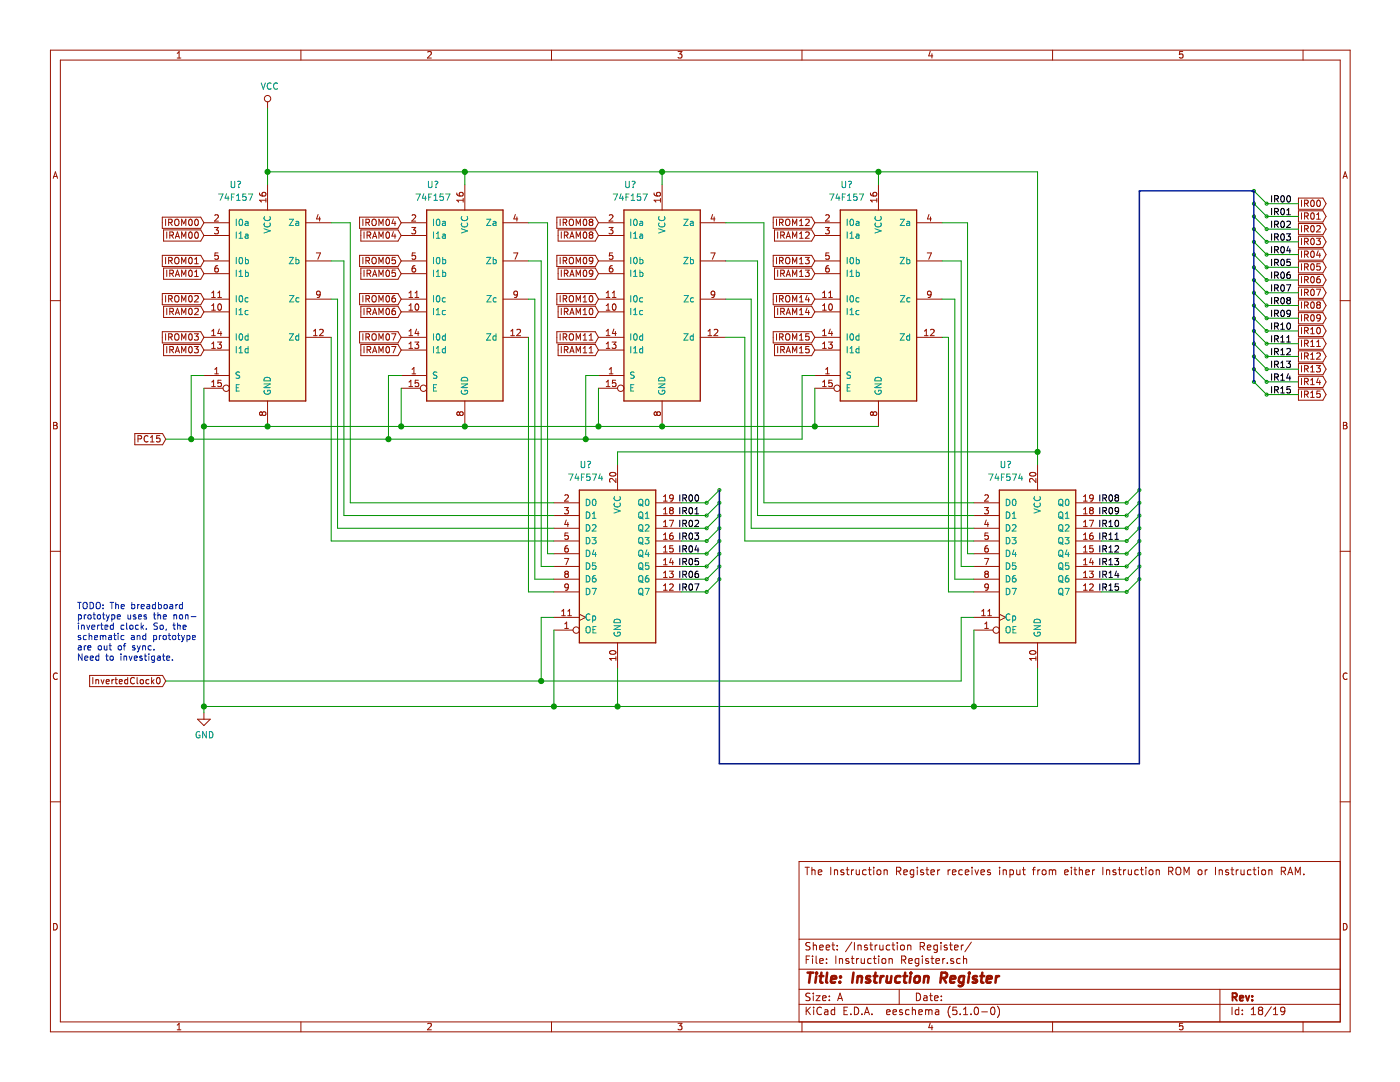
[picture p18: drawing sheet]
<svg xmlns="http://www.w3.org/2000/svg" width="279mm" height="216mm" viewBox="0 0 279 216" stroke-linecap="round" stroke-linejoin="round" font-family="sans-serif">
<g fill="#fffecd" stroke="#fffecd" stroke-width=".25">
<path d="M167.7 41.9h15.2v38.1h-15.2z" fill-rule="evenodd"/>
<path d="M124.5 41.9h15.3v38.1h-15.3z" fill-rule="evenodd"/>
<path d="M85.1 41.9h15.3v38.1h-15.3z" fill-rule="evenodd"/>
<path d="M45.8 41.9h15.2v38.1h-15.2z" fill-rule="evenodd"/>
<path d="M115.6 97.8h15.3v30.5h-15.3z" fill-rule="evenodd"/>
<path d="M199.4 97.8h15.3v30.5h-15.3z" fill-rule="evenodd"/>
</g>
<path d="M45.8 41.9h15.2v38.1h-15.2zM85.1 41.9h15.3v38.1h-15.3zM124.5 41.9h15.3v38.1h-15.3zM167.7 41.9h15.2v38.1h-15.2zM115.6 97.8h15.3v30.5h-15.3zM199.4 97.8h15.3v30.5h-15.3z" fill="none" stroke="#981200" stroke-width=".25"/>
<g fill="none" stroke="#981200" stroke-width=".2">
<path d="M10.1 10h259.3v195.9h-259.3zM12 12h255.5v191.9h-255.5zM35.4 10.6l.3-.3v1.3M35.4 11.6h.7M60.1 10v2M85.3 10.4l.6-.1 .2 .3-.8 1h.8M110.1 10v2M135.3 10.3h.8l-.4 .5 .3 .1v.6l-.1 .1-.6-.1M160.1 10v2M185.7 10.2l-.4 1h.9M186 10.7v.9M210.1 10v2"/>
<path d="M236 10.3h-.6v.6l.2-.1h.4v.7l-.1 .1-.5-.1M260.1 10v2M10.6 35.6l.5-1.3 .4 1.3M10.7 35.2h.7M51.8 38.5l.1 .4 .5 .2h.5l.1-.6-.2-.1-.4 .1-.1 .4 .2 .2M53.1 40h-1.3l.4 .3M53.1 39.6v.7M53.4 20.3v1.3M53.4 36.8v5.1M91.2 38.5l.1 .4 .4 .2h.6l.1-.6-.2-.1-.5 .1-.1 .4 .3 .2M92.4 40h-1.2l.3 .3M92.4 39.6v.7"/>
<path d="M92.8 36.8v5.1M130.5 38.5l.2 .4 .4 .2h.6l.1-.6-.2-.1-.5 .1-.1 .4 .3 .2M131.8 40h-1.3l.4 .3M131.8 39.6v.7M132.1 36.8v5.1M173.7 38.5l.1 .4 .5 .2h.6v-.6l-.1-.1-.5 .1-.1 .4 .3 .2M175 39.6v.7M175 40h-1.3l.4 .3M175.3 36.8v5.1M259.1 39.5h4.9l.6 1.1-.6 1.2h-4.9zM259.7 39.9v1.3M268 35.6l.5-1.3 .4 1.3"/>
<path d="M268.1 35.2h.7M10.1 60h1.9M32.4 51h7.7l.6 1.1-.6 1.1h-7.7zM32.4 43.3h7.7l.6 1.1-.6 1.2h-7.7zM32.4 58.6h7.7l.6 1.1-.6 1.1h-7.7zM32.6 45.9h7.5l.6 1.1-.6 1.1h-7.5zM32.6 53.5h7.5l.6 1.1-.6 1.1h-7.5zM33.1 43.7v1.3M33.1 51.4v1.2M33.1 59v1.2M33.3 46.3v1.2M33.3 53.9v1.3"/>
<path d="M33.7 44.4l.6-.1v-.4l-.6-.2v1.3M33.7 52l.6-.1v-.4l-.6-.1v1.2M33.7 59.6l.6-.1v-.4l-.6-.1v1.2M33.9 46.9h.6l.1-.2-.1-.3-.6-.1v1.2M33.9 54.6l.6-.1 .1-.2-.1-.3-.6-.1v1.3M34 44.4l.4 .6M34 52l.4 .6M34 59.6l.4 .6M34.2 46.9l.4 .6M34.2 54.6l.4 .6M34.9 43.9l.3-.2a.47 .47 0 0 1 .5 .5l-.1 .6-.4 .2-.3-.4zM34.9 51.5l.3-.1a.47 .47 0 0 1 .5 .4l-.1 .7-.4 .1-.3-.4z"/>
<path d="M34.9 59.2l.3-.2a.47 .47 0 0 1 .5 .4l-.1 .7-.4 .1-.3-.4zM35 47.5l.4-1.2 .4 1.2M35 55.2l.4-1.3 .4 1.3M35.1 47.2h.6M35.1 54.8h.6M36.3 45v-1.3l.4 1 .4-1v1.3M36.3 47.5v-1.2l.4 .9 .4-.9v1.2M36.3 52.6v-1.2l.4 .9 .4-.9v1.2M36.3 55.2v-1.3l.4 .9 .4-.9v1.3M37.8 43.9l.2-.2a.69 .69 0 0 1 .4 .7 .69 .69 0 0 1-.4 .6l-.4-.5zM37.8 46.4l.2-.1a.69 .69 0 0 1 .4 .6 .69 .69 0 0 1-.4 .6l-.4-.4zM37.8 51.5l.2-.1a.69 .69 0 0 1 .4 .6 .69 .69 0 0 1-.4 .6l-.4-.5z"/>
<path d="M37.8 54l.2-.1a.69 .69 0 0 1 .4 .6 .69 .69 0 0 1-.4 .7l-.4-.5zM37.8 59.1l.2-.1a.69 .69 0 0 1 .4 .6 .69 .69 0 0 1-.4 .6l-.4-.4zM38.8 59.1l.5-.1 .3 .3-.8 .9h.8M38.8 52.6h.8M38.8 51.7l.4-.3v1.2M38.8 54.3l.4-.4v1.3M38.8 55.2h.8M39 43.9l.1-.2a.67 .67 0 0 1 .5 .7 .67 .67 0 0 1-.5 .6l-.3-.5zM39 46.4l.1-.1a.67 .67 0 0 1 .5 .6 .67 .67 0 0 1-.5 .6l-.3-.4zM40.7 59.7h5.1M40.7 44.4h5.1M40.7 47h5.1"/>
<path d="M40.7 52.1h5.1M40.7 54.6h5.1M42.2 59.4h.8M42.2 58.4l.4-.3v1.3M42.8 45.4h.8l-.4 .5 .3 .1 .1 .4-.3 .3-.5-.2M42.9 43l.4-.2 .3 .4-.8 .9h.8M43.5 59.4h.7M43.5 53h-.3a.79 .79 0 0 0-.1 1.3l.4-.1 .1-.5-.3-.2h-.2l-.2 .2M43.5 58.4l.3-.3v1.3M43.5 50.5h-.6v.6l.4-.1 .3 .2v.3l-.3 .2-.4-.1M61 59.7h5.1M61 44.4h5.1"/>
<path d="M61 52.1h5.1M63.1 50.5h.9l-.6 1.2M63.5 42.8l-.3 .9h.8M63.8 43.3v.8M63.9 58.6l-.2 .3-.4-.1-.1-.2 .1-.4 .4-.1 .2 .2-.2 .9-.4 .2M71.8 51h7.6l.7 1.1-.7 1.1h-7.6zM71.8 43.3h7.6l.7 1.1-.7 1.2h-7.6zM71.8 58.6h7.6l.7 1.1-.7 1.1h-7.6zM72 45.9h7.4l.7 1.1-.7 1.1h-7.4zM72 53.5h7.4l.7 1.1-.7 1.1h-7.4zM72.4 43.7v1.3M72.4 51.4v1.2"/>
<path d="M72.4 59v1.2M72.6 46.3v1.2M72.6 53.9v1.3M73 44.4l.7-.1v-.4l-.7-.2v1.3M73 52l.7-.1v-.4l-.7-.1v1.2M73 59.6l.7-.1v-.4l-.7-.1v1.2M73.3 46.9h.6l.1-.2-.1-.3-.6-.1v1.2M73.3 54.6l.6-.1 .1-.2-.1-.3-.6-.1v1.3M73.3 44.4l.4 .6M73.3 52l.4 .6M73.3 59.6l.4 .6M73.6 46.9l.4 .6"/>
<path d="M73.6 54.6l.4 .6M74.3 43.9l.2-.2a.47 .47 0 0 1 .6 .5l-.1 .6-.5 .2-.3-.4zM74.3 51.5l.2-.1a.47 .47 0 0 1 .6 .4l-.1 .7-.5 .1-.3-.4zM74.3 59.2l.2-.2a.47 .47 0 0 1 .6 .4l-.1 .7-.5 .1-.3-.4zM74.4 47.5l.4-1.2 .4 1.2M74.4 55.2l.4-1.3 .4 1.3M74.5 47.2h.6M74.5 54.8h.6M75.6 45v-1.3l.5 1 .4-1v1.3M75.6 47.5v-1.2l.5 .9 .4-.9v1.2M75.6 52.6v-1.2l.5 .9 .4-.9v1.2M75.6 55.2v-1.3l.5 .9 .4-.9v1.3"/>
<path d="M77.1 43.9l.2-.2a.69 .69 0 0 1 .4 .7 .69 .69 0 0 1-.4 .6l-.3-.5zM77.1 51.5l.2-.1a.69 .69 0 0 1 .4 .6 .69 .69 0 0 1-.4 .6l-.3-.5zM77.1 59.1l.2-.1a.69 .69 0 0 1 .4 .6 .69 .69 0 0 1-.4 .6l-.3-.4zM77.1 46.4l.2-.1a.69 .69 0 0 1 .4 .6 .69 .69 0 0 1-.4 .6l-.3-.4zM77.1 54l.2-.1a.69 .69 0 0 1 .4 .6 .69 .69 0 0 1-.4 .7l-.3-.5zM78.5 43.7l-.3 .9h.8M78.5 46.2l-.3 .9h.8M78.8 59h-.2a.79 .79 0 0 0-.1 1.2l.4-.1v-.5l-.4-.1-.3 .2M78.8 44.2v.8M78.8 46.7v.8M78.9 51.4h-.6l-.1 .6 .2-.2 .5 .2v.5l-.2 .1-.5-.1M78.9 53.9h-.6l-.1 .6 .2-.1 .5 .1v.5l-.2 .2-.5-.2"/>
<path d="M80.1 59.7h5M80.1 44.4h5M80.1 47h5M80.1 52.1h5M80.1 54.6h5M81.6 59.4h.8M81.6 58.4l.4-.3v1.3M82.2 45.4h.8l-.5 .5 .4 .1 .1 .4-.3 .3-.5-.2M82.2 43l.5-.2 .3 .4-.8 .9h.8M82.8 59.4h.8M82.8 53h-.2a.79 .79 0 0 0-.1 1.3l.3-.1 .2-.5-.3-.2h-.2l-.3 .2M82.8 58.4l.4-.3v1.3"/>
<path d="M82.9 50.5h-.6l-.1 .6 .5-.1 .3 .2v.3l-.3 .2-.5-.1M100.4 59.7h5.1M100.4 44.4h5.1M100.4 52.1h5.1M102.5 50.5h.8l-.5 1.2M102.9 42.8l-.4 .9h.8M103.2 43.3v.8M103.3 58.6l-.3 .3-.3-.1-.2-.2 .1-.4 .4-.1 .3 .2-.2 .9-.4 .2M111.1 51h7.7l.6 1.1-.6 1.1h-7.7zM111.1 43.3h7.7l.6 1.1-.6 1.2h-7.7zM111.1 58.6h7.7l.6 1.1-.6 1.1h-7.7zM111.4 45.9h7.4l.6 1.1-.6 1.1h-7.4z"/>
<path d="M111.4 53.5h7.4l.6 1.1-.6 1.1h-7.4zM111.8 43.7v1.3M111.8 51.4v1.2M111.8 59v1.2M112 46.3v1.2M112 53.9v1.3M112.4 44.4l.7-.1v-.4l-.7-.2v1.3M112.4 52l.7-.1v-.4l-.7-.1v1.2M112.4 59.6l.7-.1v-.4l-.7-.1v1.2M112.6 46.9h.6l.2-.2-.1-.3-.7-.1v1.2M112.6 54.6l.6-.1 .2-.2-.1-.3-.7-.1v1.3M112.7 44.4l.4 .6"/>
<path d="M112.7 52l.4 .6M112.7 59.6l.4 .6M112.9 46.9l.5 .6M112.9 54.6l.5 .6M113.7 59.2l.2-.2a.47 .47 0 0 1 .6 .4l-.1 .7-.5 .1-.3-.4zM113.7 43.9l.2-.2a.47 .47 0 0 1 .6 .5l-.1 .6-.5 .2-.3-.4zM113.7 51.5l.2-.1a.47 .47 0 0 1 .6 .4l-.1 .7-.5 .1-.3-.4zM113.7 47.5l.5-1.2 .4 1.2M113.7 55.2l.5-1.3 .4 1.3M113.8 47.2h.7M113.8 54.8h.7M115 45v-1.3l.4 1 .4-1v1.3"/>
<path d="M115 47.5v-1.2l.4 .9 .4-.9v1.2M115 52.6v-1.2l.4 .9 .4-.9v1.2M115 55.2v-1.3l.4 .9 .4-.9v1.3M116.4 59.3l.3-.3v1.2M116.5 43.9l.2-.2a.69 .69 0 0 1 .4 .7 .69 .69 0 0 1-.4 .6l-.3-.5zM116.5 51.5l.2-.1a.69 .69 0 0 1 .4 .6 .69 .69 0 0 1-.4 .6l-.3-.5zM116.5 46.4l.2-.1a.69 .69 0 0 1 .4 .6 .69 .69 0 0 1-.4 .6l-.3-.4zM116.5 54l.2-.1a.69 .69 0 0 1 .4 .6 .69 .69 0 0 1-.4 .7l-.3-.5zM117.7 59.1l.2-.1a.67 .67 0 0 1 .4 .6 .67 .67 0 0 1-.4 .6l-.3-.4zM117.8 46.8l-.2 .3v.2l.2 .2h.4l.1-.2v-.4l-.2-.1M117.8 46.8l-.2-.2 .2-.3 .5 .1v.3l-.2 .1M117.8 44.3l-.2 .2v.3l.2 .2h.4l.1-.2v-.4l-.2-.1"/>
<path d="M117.8 44.3l-.2-.3 .2-.3 .5 .2v.3l-.2 .1M117.8 44.3h.3M117.8 46.8h.3M118.3 51.9l-.2 .2h-.4l-.1-.2v-.3l.2-.2h.3l.2 .2a.88 .88 0 0 1-.2 1h-.4M118.3 54.5l-.2 .2-.4-.1-.1-.1v-.3l.2-.3h.3l.2 .3a.88 .88 0 0 1-.2 .9l-.4 .1M119.4 59.7h5.1M119.4 44.4h5.1M119.4 47h5.1M119.4 52.1h5.1M119.4 54.6h5.1M121 59.4h.7M121 58.4l.4-.3v1.3"/>
<path d="M121.5 45.4h.8l-.4 .5 .4 .1v.4l-.2 .3-.6-.2M121.6 43l.5-.2 .2 .4-.8 .9h.8M122.2 59.4h.7M122.2 53h-.2a.79 .79 0 0 0-.2 1.3l.4-.1 .1-.5-.2-.2h-.3l-.2 .2M122.2 58.4l.4-.3v1.3M122.3 50.5h-.6l-.1 .6 .5-.1 .2 .2v.3l-.2 .2-.5-.1M139.8 59.7h5M139.8 44.4h5M139.8 52.1h5M141.9 50.5h.8l-.5 1.2M142.2 42.8l-.3 .9h.8M142.5 43.3v.8"/>
<path d="M142.7 58.6l-.3 .3-.4-.1-.1-.2 .1-.4 .4-.1 .3 .2-.2 .9-.5 .2M154.3 51h7.7l.6 1.1-.6 1.1h-7.7zM154.3 43.3h7.7l.6 1.1-.6 1.2h-7.7zM154.3 58.6h7.7l.6 1.1-.6 1.1h-7.7zM154.6 45.9h7.4l.6 1.1-.6 1.1h-7.4zM154.6 53.5h7.4l.6 1.1-.6 1.1h-7.4zM155 43.7v1.3M155 51.4v1.2M155 59v1.2M155.2 46.3v1.2M155.2 53.9v1.3M155.6 44.4l.6-.1v-.4l-.6-.2v1.3"/>
<path d="M155.6 52l.6-.1v-.4l-.6-.1v1.2M155.6 59.6l.6-.1v-.4l-.6-.1v1.2M155.8 46.9h.6l.1-.2v-.3l-.7-.1v1.2M155.8 54.6l.6-.1 .1-.2v-.3l-.7-.1v1.3M155.9 44.4l.4 .6M155.9 52l.4 .6M155.9 59.6l.4 .6M156.1 46.9l.4 .6M156.1 54.6l.4 .6M156.9 43.9l.2-.2a.47 .47 0 0 1 .5 .5v.6l-.5 .2-.3-.4zM156.9 51.5l.2-.1a.47 .47 0 0 1 .5 .4v.7l-.5 .1-.3-.4zM156.9 59.2l.2-.2a.47 .47 0 0 1 .5 .4v.7l-.5 .1-.3-.4z"/>
<path d="M156.9 47.5l.4-1.2 .4 1.2M156.9 55.2l.4-1.3 .4 1.3M157 47.2h.6M157 54.8h.6M158.2 45v-1.3l.4 1 .4-1v1.3M158.2 47.5v-1.2l.4 .9 .4-.9v1.2M158.2 52.6v-1.2l.4 .9 .4-.9v1.2M158.2 55.2v-1.3l.4 .9 .4-.9v1.3M159.6 45h.7M159.6 52.6h.7M159.6 44.1l.3-.4v1.3M159.6 46.6l.3-.3v1.2"/>
<path d="M159.6 51.7l.3-.3v1.2M159.6 54.3l.3-.4v1.3M159.6 59.3l.3-.3v1.2M159.6 47.5h.7M159.6 55.2h.7M160.7 51.4h.8l-.4 .4 .3 .2v.5l-.2 .1-.5-.1M160.7 53.9h.8l-.4 .5 .3 .1v.5l-.2 .2-.5-.2M160.8 43.9l.4-.2 .3 .4-.8 .9h.8M160.8 46.4l.4-.1 .3 .3-.8 .9h.8M161.1 58.9l-.3 .9h.7M161.4 59.4v.8M162.6 59.7h5.1"/>
<path d="M162.6 44.4h5.1M162.6 47h5.1M162.6 52.1h5.1M162.6 54.6h5.1M164.2 58.4l.3-.3v1.3M164.2 59.4h.7M164.7 45.4h.8l-.4 .5 .3 .1 .1 .4-.2 .3-.6-.2M164.8 43l.5-.2 .2 .4-.8 .9h.8M165.4 59.4h.7M165.4 58.4l.3-.3v1.3M165.4 53h-.2a.79 .79 0 0 0-.2 1.3l.4-.1 .1-.5-.2-.2h-.3l-.2 .2M165.4 50.5h-.5l-.1 .6 .5-.1 .2 .2v.3l-.2 .2-.5-.1"/>
<path d="M182.9 59.7h5.1M182.9 44.4h5.1M182.9 52.1h5.1M185 50.5h.9l-.6 1.2M185.4 42.8l-.3 .9h.8M185.7 43.3v.8M185.8 58.6l-.2 .3-.4-.1-.1-.2 .1-.4 .4-.1 .2 .2-.1 .9-.5 .2M259.1 42.1h4.9l.6 1.1-.6 1.1h-4.9zM259.1 59.8h4.9l.6 1.2-.6 1.1h-4.9zM259.1 44.6h4.9l.6 1.1-.6 1.1h-4.9zM259.1 47.1h4.9l.6 1.2-.6 1.1h-4.9zM259.1 49.7h4.9l.6 1.1-.6 1.1h-4.9z"/>
<path d="M259.1 52.2h4.9l.6 1.1-.6 1.2h-4.9zM259.1 54.8h4.9l.6 1.1-.6 1.1h-4.9zM259.1 57.3h4.9l.6 1.1-.6 1.1h-4.9zM259.7 42.5v1.2M259.7 45v1.3M259.7 47.5v1.3M259.7 50.1v1.3M259.7 52.6v1.3M259.7 55.2v1.2M259.7 57.7v1.3M260.4 40.6l.6-.1 .1-.1-.1-.3-.6-.2v1.3M260.4 45.7l.6-.1 .1-.2-.1-.3-.6-.1v1.3"/>
<path d="M260.4 53.3l.6-.1 .1-.1-.1-.3-.6-.2v1.3M260.4 48.2h.6l.1-.2-.1-.3-.6-.2v1.3M260.4 55.8h.6l.1-.2-.1-.3-.6-.1v1.2M260.4 43.1h.6l.1-.2-.1-.3-.6-.1v1.2M260.4 50.7h.6l.1-.2-.1-.3-.6-.1v1.3M260.4 58.4l.6-.1 .1-.2-.1-.3-.6-.1v1.3M260.7 40.6l.4 .6M260.7 43.1l.4 .6M260.7 45.7l.4 .6M260.7 48.2l.4 .6M260.7 50.7l.4 .7M260.7 53.3l.4 .6"/>
<path d="M260.7 55.8l.4 .6M260.7 58.4l.4 .6M261.7 42.6l.2-.1a.69 .69 0 0 1 .4 .6 .69 .69 0 0 1-.4 .6l-.3-.4zM261.7 50.2l.2-.1a.69 .69 0 0 1 .4 .6 .69 .69 0 0 1-.4 .7l-.3-.5zM261.7 52.8l.2-.2a.69 .69 0 0 1 .4 .7 .69 .69 0 0 1-.4 .6l-.3-.5zM261.7 57.8l.2-.1a.69 .69 0 0 1 .4 .6 .69 .69 0 0 1-.4 .7l-.3-.5zM261.7 47.7l.2-.2a.69 .69 0 0 1 .4 .7 .69 .69 0 0 1-.4 .6l-.3-.5zM261.7 40.1l.2-.2a.69 .69 0 0 1 .4 .7 .69 .69 0 0 1-.4 .6l-.3-.5zM261.8 45.1l.1-.1a.69 .69 0 0 1 .4 .6 .69 .69 0 0 1-.4 .7 .83 .83 0 0 1-.1-1.2zM261.8 55.2h.1a.69 .69 0 0 1 .4 .6 .69 .69 0 0 1-.4 .6 .83 .83 0 0 1-.1-1.2zM262.7 47.5h.8l-.4 .5 .4 .2v.5l-.2 .1-.6-.1M262.7 57.7h.9l-.6 1.3"/>
<path d="M262.8 43.7h.7M262.8 45.1l.5-.1 .2 .4-.8 .9h.8M262.8 42.8l.3-.3v1.2M262.9 40.1l.2-.2a.67 .67 0 0 1 .4 .7 .67 .67 0 0 1-.4 .6l-.3-.5zM263.1 50l-.3 .9h.8M263.4 55.2h-.3a.79 .79 0 0 0-.1 1.2l.5-.1v-.5l-.5-.1-.2 .2M263.4 50.5v.9M263.5 52.6h-.7v.6l.2-.1 .5 .1v.6l-.2 .1-.5-.1M267.5 60h1.9M32.4 66.2h7.7l.6 1.1-.6 1.1h-7.7zM32.6 68.7h7.5l.6 1.1-.6 1.2h-7.5zM32.6 61.1h7.5l.6 1.1-.6 1.1h-7.5z"/>
<path d="M33.1 66.6v1.3M33.3 61.5v1.3M33.3 69.1v1.3M33.7 67.3l.6-.1v-.5l-.6-.1v1.3M33.9 62.2l.6-.1 .1-.1-.1-.4-.6-.1v1.3M33.9 69.8l.6-.1 .1-.1-.1-.3-.6-.2v1.3M34 67.3l.4 .6M34.2 62.2l.4 .6M34.2 69.8l.4 .6M34.9 66.8l.3-.2a.47 .47 0 0 1 .5 .4l-.1 .7-.4 .2-.3-.5zM35 62.8l.4-1.3 .4 1.3M35 70.4l.4-1.3 .4 1.3"/>
<path d="M35.1 62.4h.6M35.1 70.1h.6M36.3 60.2v-1.2l.4 .9 .4-.9v1.2M36.3 62.8v-1.3l.4 .9 .4-.9v1.3M36.3 67.9v-1.3l.4 .9 .4-.9v1.3M36.3 70.4v-1.3l.4 1 .4-1v1.3M37.8 61.6l.2-.1a.69 .69 0 0 1 .4 .7 .69 .69 0 0 1-.4 .6l-.4-.5zM37.8 66.7l.2-.1a.69 .69 0 0 1 .4 .6 .69 .69 0 0 1-.4 .7l-.4-.5zM37.8 69.3l.2-.2a.69 .69 0 0 1 .4 .7 .69 .69 0 0 1-.4 .6l-.4-.5zM38.8 66.6h.8l-.5 .5 .4 .1v.5l-.2 .2-.5-.2M38.8 69.1h.8l-.5 .5 .4 .1v.6l-.2 .1-.5-.1M38.8 61.6l.5-.1 .3 .4-.8 .9h.8"/>
<path d="M40.7 74.9h5.1M40.7 62.2h5.1M40.7 67.3h5.1M40.7 69.8h5.1M40.7 77.5h3.8M42.2 61.9h.8M42.2 67h.8M42.2 69.5h.8M42.2 77.1h.8M42.2 61l.4-.4v1.3M42.2 66.1l.4-.4v1.3M42.2 68.6l.4-.4v1.3"/>
<path d="M42.2 76.2l.4-.3v1.2M42.9 74.6h.7M42.9 73.7l.3-.4v1.3M43.4 68.2h.8l-.4 .5 .3 .2 .1 .4-.3 .2-.5-.1M43.6 60.7l.2-.1a.67 .67 0 0 1 .4 .7 .67 .67 0 0 1-.4 .6 .83 .83 0 0 1-.2-1.2zM43.8 65.7l-.3 .8h.8M44.1 66.1v.9M44.1 75.9h-.6v.6l.4-.1 .3 .2v.3l-.3 .2-.4-.1M61 67.3h5.1M62.6 67h.7M62.6 66.1l.3-.4v1.3M63.8 65.8l.5-.1 .2 .4-.8 .9h.8"/>
<path d="M71.8 66.2h7.6l.7 1.1-.7 1.1h-7.6zM72 68.7h7.4l.7 1.1-.7 1.2h-7.4zM72 61.1h7.4l.7 1.1-.7 1.1h-7.4zM72.4 66.6v1.3M72.6 61.5v1.3M72.6 69.1v1.3M73 67.3l.7-.1v-.5l-.7-.1v1.3M73.3 69.8l.6-.1 .1-.1-.1-.3-.6-.2v1.3M73.3 62.2l.6-.1 .1-.1-.1-.4-.6-.1v1.3M73.3 67.3l.4 .6M73.6 62.2l.4 .6M73.6 69.8l.4 .6"/>
<path d="M74.3 66.8l.2-.2a.47 .47 0 0 1 .6 .4l-.1 .7-.5 .2-.3-.5zM74.4 62.8l.4-1.3 .4 1.3M74.4 70.4l.4-1.3 .4 1.3M74.5 62.4h.6M74.5 70.1h.6M75.6 60.2v-1.2l.5 .9 .4-.9v1.2M75.6 62.8v-1.3l.5 .9 .4-.9v1.3M75.6 67.9v-1.3l.5 .9 .4-.9v1.3M75.6 70.4v-1.3l.5 1 .4-1v1.3M77.1 66.7l.2-.1a.69 .69 0 0 1 .4 .6 .69 .69 0 0 1-.4 .7l-.3-.5zM77.1 61.6l.2-.1a.69 .69 0 0 1 .4 .7 .69 .69 0 0 1-.4 .6l-.3-.5zM77.1 69.3l.2-.2a.69 .69 0 0 1 .4 .7 .69 .69 0 0 1-.4 .6l-.3-.5z"/>
<path d="M78.2 66.6h.8l-.5 1.3M78.2 69.1h.8l-.5 1.3M78.8 61.5h-.2a.79 .79 0 0 0-.1 1.3l.4-.1v-.6l-.4-.1-.3 .3M80.1 74.9h5M80.1 62.2h5M80.1 67.3h5M80.1 69.8h5M80.1 77.5h3.8M81.6 61.9h.8M81.6 67h.8M81.6 69.5h.8M81.6 77.1h.8"/>
<path d="M81.6 61l.4-.4v1.3M81.6 66.1l.4-.4v1.3M81.6 68.6l.4-.4v1.3M81.6 76.2l.4-.3v1.2M82.2 74.6h.8M82.2 73.7l.4-.4v1.3M82.8 68.2h.8l-.5 .5 .4 .2 .1 .4-.3 .2-.5-.1M83 60.8l.1-.2a.67 .67 0 0 1 .5 .7 .67 .67 0 0 1-.5 .6l-.3-.5zM83.1 65.7l-.3 .8h.8M83.4 66.1v.9M83.5 75.9h-.6l-.1 .6 .5-.1 .3 .2v.3l-.3 .2-.5-.1M100.4 67.3h5.1"/>
<path d="M101.9 67h.8M101.9 66.1l.4-.4v1.3M103.2 65.8l.4-.1 .3 .4-.8 .9h.8M111.1 66.2h7.7l.6 1.1-.6 1.1h-7.7zM111.4 68.7h7.4l.6 1.1-.6 1.2h-7.4zM111.4 61.1h7.4l.6 1.1-.6 1.1h-7.4zM111.8 66.6v1.3M112 61.5v1.3M112 69.1v1.3M112.4 67.3l.7-.1v-.5l-.7-.1v1.3M112.6 62.2l.6-.1 .2-.1-.1-.4-.7-.1v1.3M112.6 69.8l.6-.1 .2-.1-.1-.3-.7-.2v1.3"/>
<path d="M112.7 67.3l.4 .6M112.9 62.2l.5 .6M112.9 69.8l.5 .6M113.7 66.8l.2-.2a.47 .47 0 0 1 .6 .4l-.1 .7-.5 .2-.3-.5zM113.7 62.8l.5-1.3 .4 1.3M113.7 70.4l.5-1.3 .4 1.3M113.8 62.4h.7M113.8 70.1h.7M115 60.2v-1.2l.4 .9 .4-.9v1.2M115 62.8v-1.3l.4 .9 .4-.9v1.3M115 67.9v-1.3l.4 .9 .4-.9v1.3M115 70.4v-1.3l.4 1 .4-1v1.3"/>
<path d="M116.4 60.2h.7M116.4 67.9h.7M116.4 61.9l.3-.4v1.3M116.4 67l.3-.4v1.3M116.4 69.5l.3-.4v1.3M116.4 62.8h.7M116.4 70.4h.7M117.6 67.9h.7M117.6 67l.4-.4v1.3M117.6 69.5l.4-.4v1.3M117.6 70.4h.7M117.7 61.6l.2-.1a.67 .67 0 0 1 .4 .7 .67 .67 0 0 1-.4 .6l-.3-.5z"/>
<path d="M119.4 74.9h5.1M119.4 62.2h5.1M119.4 67.3h5.1M119.4 69.8h5.1M119.4 77.5h3.8M121 61.9h.7M121 67h.7M121 69.5h.7M121 77.1h.7M121 61l.4-.4v1.3M121 66.1l.4-.4v1.3M121 68.6l.4-.4v1.3"/>
<path d="M121 76.2l.4-.3v1.2M121.6 74.6h.7M121.6 73.7l.4-.4v1.3M122.2 68.2h.7l-.4 .5 .4 .2v.4l-.2 .2-.5-.1M122.3 60.8l.2-.2a.67 .67 0 0 1 .5 .7 .67 .67 0 0 1-.5 .6l-.3-.5zM122.5 65.7l-.3 .8h.8M122.8 66.1v.9M122.9 75.9h-.6l-.1 .6 .5-.1 .2 .2v.3l-.2 .2-.5-.1M139.8 67.3h5M141.3 67h.7M141.3 66.1l.4-.4v1.3M142.5 65.8l.5-.1 .3 .4-.8 .9h.8"/>
<path d="M154.3 66.2h7.7l.6 1.1-.6 1.1h-7.7zM154.6 68.7h7.4l.6 1.1-.6 1.2h-7.4zM154.6 61.1h7.4l.6 1.1-.6 1.1h-7.4zM155 66.6v1.3M155.2 61.5v1.3M155.2 69.1v1.3M155.6 67.3l.6-.1v-.5l-.6-.1v1.3M155.8 62.2l.6-.1 .1-.1v-.4l-.7-.1v1.3M155.8 69.8l.6-.1 .1-.1v-.3l-.7-.2v1.3M155.9 67.3l.4 .6M156.1 62.2l.4 .6M156.1 69.8l.4 .6"/>
<path d="M156.9 66.8l.2-.2a.47 .47 0 0 1 .5 .4v.7l-.5 .2-.3-.5zM156.9 62.8l.4-1.3 .4 1.3M156.9 70.4l.4-1.3 .4 1.3M157 62.4h.6M157 70.1h.6M158.2 60.2v-1.2l.4 .9 .4-.9v1.2M158.2 62.8v-1.3l.4 .9 .4-.9v1.3M158.2 67.9v-1.3l.4 .9 .4-.9v1.3M158.2 70.4v-1.3l.4 1 .4-1v1.3M159.6 60.2h.7M159.6 67.9h.7M159.6 61.9l.3-.4v1.3"/>
<path d="M159.6 67l.3-.4v1.3M159.6 69.5l.3-.4v1.3M159.6 62.8h.7M159.6 70.4h.7M161.1 61.5l-.3 .9h.7M161.4 62v.8M161.4 66.6h-.6v.6l.2-.1 .4 .1v.5l-.2 .2-.4-.2M161.4 69.1h-.6v.6l.2-.1 .4 .1v.6l-.2 .1-.4-.1M162.6 74.9h5.1M162.6 62.2h5.1M162.6 67.3h5.1M162.6 69.8h5.1"/>
<path d="M162.6 77.5h3.8M164.2 61.9h.7M164.2 61l.3-.4v1.3M164.2 66.1l.3-.4v1.3M164.2 68.6l.3-.4v1.3M164.2 76.2l.3-.3v1.2M164.2 67h.7M164.2 69.5h.7M164.2 77.1h.7M164.8 74.6h.7M164.8 73.7l.4-.4v1.3M165.3 68.2h.8l-.4 .5 .3 .2 .1 .4-.2 .2-.6-.1"/>
<path d="M165.6 60.7l.1-.1a.67 .67 0 0 1 .4 .7 .67 .67 0 0 1-.4 .6 .83 .83 0 0 1-.1-1.2zM165.7 65.7l-.3 .8h.8M166 66.1v.9M166 75.9h-.6v.6l.5-.1 .2 .2v.3l-.2 .2-.5-.1M182.9 67.3h5.1M184.5 67h.7M184.5 66.1l.4-.4v1.3M185.7 65.8l.5-.1 .2 .4-.7 .9h.7M259.1 62.4h4.9l.6 1.1-.6 1.1h-4.9zM259.1 64.9h4.9l.6 1.1-.6 1.2h-4.9zM259.1 67.5h4.9l.6 1.1-.6 1.1h-4.9zM259.1 70h4.9l.6 1.1-.6 1.1h-4.9z"/>
<path d="M259.1 72.5h4.9l.6 1.2-.6 1.1h-4.9zM259.1 75.1h4.9l.6 1.1-.6 1.1h-4.9zM259.1 77.6h4.9l.6 1.1-.6 1.2h-4.9zM259.7 60.2v1.3M259.7 62.8v1.3M259.7 65.3v1.3M259.7 67.9v1.2M259.7 70.4v1.3M259.7 72.9v1.3M259.7 75.5v1.3M259.7 78v1.3M260.4 66l.6-.1 .1-.1-.1-.3-.6-.2v1.3"/>
<path d="M260.4 60.9h.6l.1-.2-.1-.3-.6-.2v1.3M260.4 68.5h.6l.1-.2-.1-.3-.6-.1v1.2M260.4 63.4h.6l.1-.2-.1-.3-.6-.1v1.3M260.4 71.1l.6-.1 .1-.2-.1-.3-.6-.1v1.3M260.4 73.6h.6l.1-.2-.1-.3-.6-.2v1.3M260.4 76.1h.6l.1-.2-.1-.3-.6-.1v1.3M260.4 78.7l.6-.1 .1-.1-.1-.3-.6-.2v1.3M260.7 60.9l.4 .6M260.7 63.4l.4 .7M260.7 66l.4 .6M260.7 68.5l.4 .6M260.7 71.1l.4 .6"/>
<path d="M260.7 73.6l.4 .6M260.7 76.1l.4 .7M260.7 78.7l.4 .6M261.6 66.6h.7M261.6 69.1h.7M261.6 65.7l.3-.4v1.3M261.6 68.2l.3-.3v1.2M261.6 70.8l.3-.4v1.3M261.6 73.3l.3-.4v1.3M261.6 75.8l.3-.3v1.3M261.6 78.4l.3-.4v1.3M261.6 71.7h.7"/>
<path d="M261.6 74.2h.7M261.6 76.8h.7M261.6 79.3h.7M261.7 60.4l.2-.2a.69 .69 0 0 1 .4 .7 .69 .69 0 0 1-.4 .6l-.3-.5zM261.7 62.9l.2-.1a.69 .69 0 0 1 .4 .6 .69 .69 0 0 1-.4 .7l-.3-.5zM262.7 72.9h.8l-.4 .5 .4 .2v.5l-.2 .1-.6-.1M262.8 69.1h.7M262.8 70.5l.5-.1 .2 .4-.8 .9h.8M262.8 68.2l.3-.3v1.2M262.9 65.5l.2-.2a.67 .67 0 0 1 .4 .7 .67 .67 0 0 1-.4 .6l-.3-.5zM263 60.8l-.2-.2 .2-.4 .5 .2v.3l-.2 .1M263 60.8h.3"/>
<path d="M263 60.8l-.2 .2v.3l.2 .2h.3l.2-.2v-.4l-.2-.1M263.1 75.4l-.3 .9h.8M263.4 75.9v.9M263.5 78h-.7v.6l.2-.1 .5 .1v.6l-.2 .1-.5-.1M263.5 63.3l-.2 .3-.4-.1-.1-.2v-.4l.5-.1 .2 .2v.8l-.2 .2-.4 .1M10.7 84.3h.4l.3 .2-.3 .4 .3 .2-.2 .5h-.5zM10.7 84.9h.4M26.9 86.5h5.5l.7 1.1-.7 1.1h-5.5zM27.5 87.6l.6-.1 .2-.1-.1-.4-.7-.1v1.3M29.5 87a.6 .6 0 0 0-.8 .5 .6 .6 0 0 0 .6 .7l.2-.1M30 88.2h.7M30 87.3l.4-.4v1.3"/>
<path d="M31.9 86.9h-.6l-.1 .6 .2-.1 .5 .1v.6l-.2 .1-.5-.1M52.4 82.4l-.3-.2-.3 .2v.3l.3 .2 .3-.2M52.4 82.4l.2-.2h.2l.3 .2-.1 .4-.2 .1h-.2l-.2-.2M52.4 82.4v.3M53.4 80v5.1M91.7 82.4l-.2-.2-.3 .2v.3l.2 .2 .3-.2M91.7 82.4l.3-.2h.2l.2 .2v.4l-.2 .1h-.2l-.3-.2M91.7 82.4v.3M92.8 80v5.1M112.7 98.9l.5-.2 .2 .4-.7 .9h.7M121.8 94.4a.61 .61 0 0 1 .7-.2 .61 .61 0 0 1 .4 .6 .76 .76 0 0 1-1.3-.2zM122.9 95.5v.8l-.9-.8-.4 .2 .2 .5"/>
<path d="M123.2 92.7v5.1M131.1 82.4l-.3-.2-.3 .2v.3l.3 .2 .3-.2M131.1 82.4l.2-.2h.3l.2 .2v.4l-.2 .1h-.3l-.2-.2M131.1 82.4v.3M132.1 80v5.1M132.4 99.1l.4-.4v1.3M132.4 100h.8M134.4 99.3l-.3 .2h-.3l-.2-.2 .2-.5 .3-.1 .2 .2a.84 .84 0 0 1-.3 1.1h-.2M174.3 82.4l.2-.2h.3l.2 .2-.1 .4-.1 .1h-.3l-.2-.2M174.3 82.4l-.3-.2-.3 .2v.3l.3 .2 .3-.2M174.3 82.4v.3M175.3 80v5.1"/>
<path d="M196.5 98.9l.5-.2 .3 .4-.8 .9h.8M205.6 94.4a.61 .61 0 0 1 .7-.2 .61 .61 0 0 1 .4 .6 .76 .76 0 0 1-1.2-.2zM206.7 95.5v.8l-.9-.8-.3 .2 .1 .5M207.1 92.7v5.1M216.2 100h.8M216.2 99.1l.4-.4v1.3M218.2 99.3l-.3 .2h-.3l-.1-.2 .1-.5 .3-.1 .2 .2a.84 .84 0 0 1-.3 1.1h-.2M268.1 84.3h.4l.3 .2-.3 .4 .3 .2-.2 .5h-.5zM268.1 84.9h.4M10.1 110h1.9M110.5 118.1h5.1M110.5 115.6h5.1"/>
<path d="M110.5 113h5.1M110.5 110.5h5.1M110.5 107.9h5.1M110.5 105.4h5.1M110.5 102.9h5.1M110.5 100.3h5.1M112.7 101.3h.7l-.4 .5 .4 .1v.4l-.2 .2-.5-.1M112.7 111.4h.8l-.5 1.3M113 114.5l-.3-.2 .3-.3h.2l.2 .2-.2 .3M113 114.5l-.3 .3v.2l.3 .2h.3l.1-.2v-.2l-.2-.3M113 114.5h.2M113 103.8l-.3 .8h.8"/>
<path d="M113.3 108.9h-.2a.79 .79 0 0 0-.1 1.3l.3-.1 .1-.5-.2-.2h-.2l-.3 .2M113.3 104.2v.9M113.4 106.3h-.6l-.1 .7 .5-.2 .2 .3v.3l-.2 .2-.5-.1M113.4 117.1l-.2 .2-.4-.1-.1-.1 .1-.5 .4-.1 .2 .3-.1 .9-.5 .1M130.9 118.1h5M130.9 115.6h5M130.9 113h5M130.9 110.5h5M130.9 107.9h5M130.9 105.4h5M130.9 102.9h5M130.9 100.3h5"/>
<path d="M132.4 101.6l.4-.3v1.2M132.4 117.8h.8M132.4 104.2l.4-.4v1.3M132.4 106.7l.4-.4v1.3M132.4 109.2l.4-.3v1.3M132.4 111.8l.4-.4v1.3M132.4 114.3l.4-.3v1.2M132.4 116.9l.4-.4v1.3M132.4 115.2h.8M132.4 112.7h.8M132.4 110.2h.8M132.4 107.6h.8"/>
<path d="M132.4 105.1h.8M132.4 102.5h.8M133.6 114h.8l-.5 .5 .4 .1 .1 .4-.3 .2-.5-.1M133.6 103.8h.8l-.5 1.3M133.6 116.6l.5-.1 .3 .4-.8 .9h.8M133.9 101.8l-.3-.2 .3-.3h.2l.3 .2-.3 .3M133.9 101.8l-.3 .3 .1 .3 .2 .1h.3l.2-.2v-.2l-.3-.3M133.9 101.8h.2M133.9 111.4l-.3 .9h.8M134.2 106.3l-.4 .2-.2 .4 .1 .6 .5 .1 .2-.2-.2-.5-.3-.1-.3 .3M134.2 111.9v.8M134.3 108.9h-.6l-.1 .6 .5-.1 .3 .2v.3l-.3 .3-.5-.2"/>
<path d="M194.4 118.1h5M194.4 115.6h5M194.4 113h5M194.4 110.5h5M194.4 107.9h5M194.4 105.4h5M194.4 102.9h5M194.4 100.3h5M196.5 101.3h.8l-.5 .5 .4 .1 .1 .4-.3 .2-.5-.1M196.5 111.4h.8l-.5 1.3M196.8 114.5l-.3 .3v.2l.3 .2h.3l.2-.2v-.2l-.3-.3M196.8 114.5l-.3-.2 .3-.3h.2l.3 .2-.3 .3"/>
<path d="M196.8 114.5h.2M196.8 103.8l-.3 .8h.8M197.1 108.9h-.2a.79 .79 0 0 0-.1 1.3l.3-.1 .2-.5-.3-.2h-.2l-.3 .2M197.1 104.2v.9M197.2 106.3h-.6l-.1 .7 .5-.2 .3 .3v.3l-.3 .2-.5-.1M197.3 117.1l-.3 .2-.3-.1-.2-.1 .1-.5 .4-.1 .3 .3-.2 .9-.4 .1M214.7 118.1h5.1M214.7 115.6h5.1M214.7 113h5.1M214.7 110.5h5.1M214.7 107.9h5.1M214.7 105.4h5.1"/>
<path d="M214.7 102.9h5.1M214.7 100.3h5.1M216.2 117.8h.8M216.2 115.2h.8M216.2 112.7h.8M216.2 110.2h.8M216.2 107.6h.8M216.2 105.1h.8M216.2 102.5h.8M216.2 101.6l.4-.3v1.2M216.2 104.2l.4-.4v1.3M216.2 106.7l.4-.4v1.3"/>
<path d="M216.2 109.2l.4-.3v1.3M216.2 111.8l.4-.4v1.3M216.2 114.3l.4-.3v1.2M216.2 116.9l.4-.4v1.3M217.4 114h.8l-.4 .5 .3 .1 .1 .4-.3 .2-.5-.1M217.4 103.8h.8l-.5 1.3M217.5 116.6l.4-.1 .3 .4-.8 .9h.8M217.7 101.8l-.2 .3v.3l.2 .1h.4l.1-.2v-.2l-.3-.3M217.7 101.8l-.2-.2 .2-.3h.2l.3 .2-.3 .3M217.7 101.8h.2M217.8 111.4l-.3 .9h.7M218.1 106.3l-.5 .2-.1 .4v.6l.6 .1 .1-.2-.1-.5-.4-.1-.2 .3"/>
<path d="M218.1 111.9v.8M218.1 108.9h-.6v.6l.4-.1 .3 .2v.3l-.3 .3-.4-.2M267.5 110h1.9M11.4 134.4a.62 .62 0 0 0-.8 .4 .62 .62 0 0 0 .6 .8l.2-.1M17.9 134.8h14.5l.7 1.1-.7 1.1h-14.5zM18.5 135.2v1.2M19.1 135.6v.8M19.1 135.7h.5l.1 .7M20.2 135.6l.3 .8 .3-.8M21.2 136l.6-.1-.1-.2-.3-.1-.2 .2 .1 .6h.4M22.3 135.6v.8M22.7 135.6l-.4 .2"/>
<path d="M22.9 135.6h.5M23.1 135.2v1.1l.3 .1M23.8 136l.6-.1-.1-.2-.3-.1-.2 .2 .1 .6h.4M25.5 135.7l-.4-.1-.2 .2 .1 .6h.5M25.5 135.2v1.2M26.8 135.3a.56 .56 0 0 0-.7 .1 .56 .56 0 0 0 0 .7l.3 .3 .4-.1M27.4 135.2v1.1l.1 .1M28 135.7l.2-.1 .4 .1v.5l-.1 .2-.5-.1zM29.7 135.7l-.3-.1-.3 .2 .1 .6h.5M30.3 135.2v1.2M30.4 136l.3 .4M30.7 135.6l-.4 .5"/>
<path d="M31.3 135.3l.2-.1a.67 .67 0 0 1 .5 .6 .67 .67 0 0 1-.5 .6l-.3-.4zM110.5 125.7h3.9M110.5 123.2h5.1M112.1 122.9h.7M112.1 121.9l.4-.3v1.3M112.7 125.4h.7M112.7 124.5l.4-.4v1.3M113.3 122.9h.8M113.3 121.9l.4-.3v1.3M115.6 122.6l1.3 .6-1.3 .6M121.8 129.9a.61 .61 0 0 1 .7-.1 .61 .61 0 0 1 .4 .6 .76 .76 0 0 1-1.3-.3zM122.9 131v.8"/>
<path d="M122.9 131.4h-1.3l.4 .4M123.2 128.3v5M194.4 125.7h3.8M194.4 123.2h5M195.9 122.9h.8M195.9 121.9l.4-.3v1.3M196.5 125.4h.8M196.5 124.5l.4-.4v1.3M197.1 122.9h.8M197.1 121.9l.4-.3v1.3M199.4 122.6l1.3 .6-1.3 .6M205.6 129.9a.61 .61 0 0 1 .7-.1 .61 .61 0 0 1 .4 .6 .76 .76 0 0 1-1.2-.3z"/>
<path d="M206.7 131.4h-1.2l.3 .4M206.7 131v.8M207.1 128.3v5M268.8 134.4a.62 .62 0 0 0-.8 .4 .62 .62 0 0 0 .6 .8l.2-.1M10.1 160h1.9M39.4 143.5h2.6l-1.3 1.3zM40.7 142.2v1.3M267.5 160h1.9M160.7 173.1h.8M161.1 173.1v1.4M162 173.1v1.4M162 173.7l.1-.1a.37 .37 0 0 1 .6 .2v.7"/>
<path d="M163.3 174.1l.7-.2-.1-.3h-.4l-.2 .2 .1 .7h.5M165.8 173.1v1.4M166.5 173.7l.1-.1a.37 .37 0 0 1 .6 .2v.7M166.5 173.6v.9M168.4 173.6a.37 .37 0 0 0-.6 .2l.1 .2 .5 .1v.2l-.2 .2h-.4M168.9 173.6h.5M169.1 173.1v1.2l.3 .2M169.9 173.6v.9M170.4 173.6l-.5 .2M170.9 173.6v.9h.4l.2-.1M171.5 173.6v.9M172.9 173.6h-.5l-.3 .2 .1 .6 .2 .1h.5"/>
<path d="M173.3 173.6h.6M173.5 173.1v1.2l.4 .2M174.4 173.1v.1M174.4 173.6v.9M175.1 173.7l.2-.1 .4 .1v.7l-.2 .1-.4-.1zM176.4 173.7l.2-.1h.4l.1 .9M176.4 173.6v.9M178.9 173.8h.7l.2-.2-.1-.4-.2-.1h-.6v1.4M179.3 173.8l.5 .7M180.4 174.1l.7-.2-.1-.3h-.4l-.2 .2v.7h.6M182.4 173.6h-.5l-.3 .2 .1 .6 .2 .1h.5M182.4 173.6v1.2l-.3 .3-.4-.1"/>
<path d="M183.1 173.1v.1M183.1 173.6v.9M184.3 173.6h-.4l-.2 .2 .1 .2 .5 .1v.4h-.6M184.8 173.6h.5M185 173.1v1.2l.3 .2M185.8 174.1l.7-.2-.1-.3h-.4l-.2 .2 .1 .7h.5M187.1 173.6v.9M187.6 173.6l-.5 .2M189.2 173.6v.9M189.6 173.6l-.4 .2M190.1 174.1l.7-.2-.1-.3h-.4l-.2 .2v.7h.6M192.1 173.6h-.5l-.3 .2 .1 .6 .2 .1h.5"/>
<path d="M192.6 174.1l.8-.2-.1-.3h-.5l-.2 .2 .1 .7h.6M194 173.1v.1M194 173.6v.9M194.6 173.6l.3 .9 .4-.9M195.8 174.1l.7-.2-.1-.3h-.4l-.2 .2v.7h.6M197.6 173.6h-.3l-.2 .2v.2l.5 .1v.4h-.5M199.5 173.1v.1M199.5 173.6v.9M200.2 173.7l.1-.1a.37 .37 0 0 1 .5 .2v.7M200.2 173.6v.9M201.6 173.6h.4l.3 .2-.1 .6-.2 .1h-.4M201.6 173.6v1.5"/>
<path d="M202.9 173.6v.7a.39 .39 0 0 0 .7 .1M203.6 173.6v.9M204 173.6h.6M204.3 173.1v1.2l.3 .2M206.1 173.6h.5M206.6 173.1l-.3 .2v1.2M207.1 173.6v.9M207.5 173.6l-.4 .2M208.1 173.7l.2-.1 .4 .1v.7l-.2 .1-.4-.1zM209.4 173.7l.4-.1 .2 .2M209.4 173.6v.9M210 173.8v.7"/>
<path d="M210 173.8a.36 .36 0 0 1 .4-.3 .36 .36 0 0 1 .3 .3v.7M212.5 174.1l.7-.2-.1-.3h-.4l-.2 .2 .1 .7h.5M213.8 173.1v.1M213.8 173.6v.9M214.3 173.6h.6M214.5 173.1v1.2l.4 .2M215.4 173.7l.2-.1h.4v.9M215.4 173.1v1.4M216.7 174.1l.7-.2-.1-.3h-.4l-.2 .2v.7h.6M218 173.6v.9M218.5 173.6l-.5 .2M220.1 173.1v1.4"/>
<path d="M220.8 173.7l.1-.1a.37 .37 0 0 1 .6 .2v.7M220.8 173.6v.9M222.7 173.6a.37 .37 0 0 0-.6 .2l.1 .2 .5 .1v.2l-.2 .2h-.4M223.2 173.6h.6M223.4 173.1v1.2l.4 .2M224.2 173.6v.9M224.7 173.6l-.5 .2M225.2 173.6l.1 .9h.3l.2-.1M225.8 173.6v.9M227.2 173.6h-.4l-.3 .2v.6l.3 .1h.4M227.6 173.6h.6M227.8 173.1v1.2l.4 .2"/>
<path d="M228.7 173.1v.1M228.7 173.6v.9M229.4 173.7l.2-.1 .4 .1v.7l-.2 .1-.4-.1zM230.7 173.7l.3-.1h.3l.1 .9M230.7 173.6v.9M233.2 173.8h.8l.1-.2-.1-.5h-.8v1.4M233.6 173.8l.5 .7M234.7 173.3a.5 .5 0 0 1 .6-.3 .5 .5 0 0 1 .4 .6v.5a.5 .5 0 0 1-.5 .5 .5 .5 0 0 1-.5-.5zM236.3 174.5v-1.4l.5 1 .5-1v1.4M239.2 173.7l.2-.1 .4 .1v.7l-.2 .1-.4-.1zM240.5 173.6v.9M241 173.6l-.5 .2"/>
<path d="M242.6 173.1v1.4M243.3 173.7l.1-.1a.37 .37 0 0 1 .5 .2v.7M243.3 173.6v.9M245.2 173.6a.37 .37 0 0 0-.6 .2l.1 .2 .5 .1v.2l-.2 .2h-.4M245.6 173.6h.6M245.9 173.1v1.2l.3 .2M246.7 173.6v.9M247.1 173.6l-.4 .2M247.7 173.6v.9h.4l.2-.1M248.3 173.6v.9M249.7 173.6h-.5l-.2 .2v.6l.2 .1h.5M250.1 173.6h.6"/>
<path d="M250.3 173.1v1.2l.4 .2M251.2 173.1v.1M251.2 173.6v.9M251.9 173.7l.2-.1 .4 .1v.7l-.2 .1-.4-.1zM253.2 173.7l.2-.1h.4l.1 .9M253.2 173.6v.9M255.7 173.8h.7l.2-.2-.1-.4-.2-.1h-.6v1.4M256.1 173.8l.5 .7M257 174.5l.5-1.4 .5 1.4M257.2 174.1h.7M258.5 174.5v-1.4l.5 1 .5-1v1.4M260.2 174.4v.1"/>
<path d="M267.5 171.9h-108v32M10.7 184.3a.65 .65 0 0 1 .7 .6 .65 .65 0 0 1-.7 .7zM159.5 197.4h108M159.5 193.4h108M159.5 187.4h108M160.9 191.5h.5M161.6 190.8h-.7v1.5M161.7 198.2h-.6l-.3 .3 .1 .3 .7 .3v.4l-.2 .2-.6-.1M161.7 188.1h-.6l-.3 .2 .1 .4 .7 .3v.4l-.2 .2-.6-.1M162.2 190.8v.1M162.2 191.3v1M162.3 188.1v1.5"/>
<path d="M162.3 198.2v.1M162.3 198.7v1M162.3 188.7l.2-.1h.4v1M162.9 198.7h.8l-.8 1h.8M162.9 190.8v1.2l.2 .3M163.6 191.8l.7-.2-.1-.3h-.4l-.2 .2 .1 .7h.5M163.6 189.1l.7-.2-.1-.3h-.4l-.2 .2 .1 .7h.5M164.2 199.2l.7-.2-.1-.2-.4-.1-.2 .2v.7h.6M164.9 189.1l.7-.2-.1-.3h-.4l-.2 .2 .1 .7h.5M165 192.1v.2M165 191.3v.2M165.5 198.8v.1"/>
<path d="M165.5 199.5v.2M166 188.6h.6M166.2 188.1v1.3l.4 .2M166.8 190.8v1.5M167.1 189.4v.2M167.1 188.6v.2M167.2 199.7l.4-1.5 .6 1.5M167.3 199.2h.7M167.5 191.4l.2-.1h.4l.1 1M167.5 191.3v1M169.4 191.3a.37 .37 0 0 0-.6 .2l.1 .2 .5 .1v.2l-.2 .3-.4-.1M169.9 191.3h.5"/>
<path d="M170 188l-1.3 1.9M170.1 190.8v1.2l.3 .3M170.5 188.1v1.5M170.9 191.3v1M171.2 188.7l.2-.1h.4l.1 1M171.2 188.6v1M171.4 191.3h-.3l-.2 .2M171.9 191.3v.7a.39 .39 0 0 0 .6 .1M172.5 191.3v1M173.1 188.6h-.4l-.2 .2 .1 .2 .5 .1v.4h-.6M173.6 188.6h.5M173.8 188.1v1.3l.3 .2"/>
<path d="M173.9 191.3h-.5l-.2 .2 .1 .7h.6M174.3 191.3h.6M174.5 190.8v1.2l.4 .3M174.7 188.6v1M175.1 188.6h-.3l-.1 .2M175.4 190.8v.1M175.4 191.3v1M175.6 188.6v.8a.39 .39 0 0 0 .6 0M176.1 191.4l.2-.1 .4 .1v.7l-.2 .2-.4-.2zM176.2 188.6v1M177.4 191.4l.1-.1a.37 .37 0 0 1 .6 .2v.8M177.4 191.3v1"/>
<path d="M177.6 188.6h-.5l-.2 .2v.6l.2 .2 .5-.1M178 188.6h.6M178.2 188.1v1.3l.4 .2M179.1 188.1v.1M179.1 188.6v1M179.5 197.4v3M179.8 188.7l.2-.1 .4 .1 .1 .6-.1 .2-.4 .1-.2-.2zM179.9 191.5h.8v-.6l-.2-.1h-.6v1.5M180.3 191.5l.5 .8M181.1 188.7l.1-.1a.37 .37 0 0 1 .6 .2v.8M181.1 188.6v1M181.4 191.8l.7-.2-.1-.3h-.4l-.2 .2v.7h.6"/>
<path d="M182.9 198.2a.75 .75 0 0 1 .8 .7 .75 .75 0 0 1-.8 .8zM183.4 191.3v1.2l-.3 .3-.4-.1M183.4 191.3h-.5l-.3 .2 .1 .6 .2 .2 .5-.1M183.6 188.8h.8l.1-.2-.1-.4-.2-.1h-.6v1.5M184 188.8l.5 .8M184.1 190.8v.1M184.1 191.3v1M184.4 198.8h.5l.1 .9M185 199l-.5 .1-.2 .2 .2 .4 .5-.1M185.1 189.1l.7-.2-.1-.3h-.4l-.2 .2v.7h.6M185.3 191.3h-.4l-.2 .2 .1 .2 .5 .1v.4h-.6M185.5 198.7h.6"/>
<path d="M185.7 198.2v1.3l.4 .2M185.8 191.3h.6M186 190.8v1.2l.4 .3M186.5 199.2l.7-.2v-.2l-.5-.1-.2 .2 .1 .7h.6M186.8 191.8l.7-.2-.1-.3h-.4l-.2 .2v.7h.6M187.1 188.6h-.5l-.2 .2v.6l.2 .2 .5-.1M187.1 188.6v1.2l-.3 .3-.4-.1M187.8 188.1v.1M187.8 188.6v1M187.9 199.5v.2M187.9 198.8v.1M188.1 191.3v1"/>
<path d="M188.6 191.3h-.3l-.2 .2M189 188.6h-.4l-.2 .2 .1 .2 .5 .1v.4h-.6M189.1 192.1v.2M189.5 188.6h.6M189.7 188.1v1.3l.4 .2M190.3 191.3h-.4l-.2 .2 .1 .2 .5 .1v.4h-.6M190.5 189.1l.7-.2-.1-.3h-.4l-.2 .2 .1 .7h.5M191.6 191.3h-.4l-.3 .2 .1 .6 .2 .2 .4-.1M191.9 188.6v1M192.3 191.4l.2-.1h.3l.1 1M192.3 190.8v1.5M192.3 188.6l-.4 .2"/>
<path d="M193.9 188l-1.3 1.9M243.5 197.4v6.5M268.1 184.3a.65 .65 0 0 1 .7 .6 .65 .65 0 0 1-.7 .7zM35.4 204.5l.3-.3v1.3M35.4 205.5h.7M60.1 203.9v2M85.3 204.3l.6-.1 .2 .3-.8 1h.8M110.1 203.9v2M135.3 204.2h.8l-.4 .5 .3 .1v.6l-.1 .1-.6-.1M159.5 200.4h108M160.1 203.9v2M160.9 201v1.5"/>
<path d="M161.1 201.6l.6 .9M161.7 201l-.8 .8M162.4 201v.1M162.4 201.5v1M163.9 201.1a.59 .59 0 0 0-.7 0 .59 .59 0 0 0-.2 .7 .56 .56 0 0 0 .3 .6 .56 .56 0 0 0 .6-.1M164.6 201.5h.6v1M165.2 201.8l-.5 .1-.2 .2 .2 .4 .5-.1M166.6 201.5h-.5l-.2 .3v.5l.2 .2 .5-.1M166.6 201v1.5M168.4 201.7h.5M169.1 201h-.7v1.5h.7M169.8 202.3v.2"/>
<path d="M170.5 201a.76 .76 0 0 1 .9 .7 .76 .76 0 0 1-.9 .8zM172 202.3v.2M172.5 202.5l.5-1.5 .5 1.5M172.6 202h.8M174 202.3v.2M176.9 202l.8-.2-.1-.3h-.5l-.2 .2 .1 .7h.6M178.2 202l.7-.2v-.3h-.5l-.2 .2 .1 .7h.6M180.1 201.5h-.4l-.2 .2 .1 .2 .5 .1v.4h-.6M181.4 201.5h-.4l-.3 .3 .1 .5 .2 .2 .4-.1M182.1 201.6l.2-.1h.3l.1 1M182.1 201v1.5M183.4 202l.7-.2-.1-.3h-.4l-.2 .2v.7h.6"/>
<path d="M184.7 201.6l.4-.1 .2 .2M184.7 201.5v1M185.3 201.7a.36 .36 0 0 1 .4-.2 .36 .36 0 0 1 .3 .2v.8M185.3 201.7v.8M185.7 204.1l-.4 1h.9M186 204.6v.9M186.7 201.5h.6l.1 1M187.4 201.8l-.6 .1-.2 .2 .2 .4 .6-.1M189.6 200.8a1.71 1.71 0 0 0 0 2.2M190.9 201h-.7l-.1 .7 .3-.2 .5 .1 .1 .2-.1 .5-.2 .2-.6-.2M191.6 202.3v.2M192.3 202.5h.8"/>
<path d="M192.3 201.4l.4-.4v1.5M193.8 202.3v.2M194.6 201h.2a.8 .8 0 0 1 .5 .7 .8 .8 0 0 1-.5 .8 1 1 0 0 1-.2-1.5zM195.9 201.9h1.2M197.8 201.1l.2-.1a.8 .8 0 0 1 .6 .7 .8 .8 0 0 1-.6 .8l-.2-.2-.1-.4zM199.1 200.8a1.79 1.79 0 0 1 0 2.2M210.1 203.9v2M236 204.2h-.6v.6l.2-.1h.4v.7l-.1 .1-.5-.1M245.9 201v1.5M247.2 201.5h-.4l-.3 .3 .1 .6h.6M247.2 201v1.5M247.9 202.3v.2"/>
<path d="M247.9 201.5v.2M249.7 202.5h.9M249.7 201.4l.4-.4v1.5M251.4 201.6l-.3-.3 .3-.3h.5l.1 .2-.3 .4M251.4 201.6l-.3 .3 .1 .4 .2 .2 .5-.1 .1-.2v-.3l-.3-.3M251.4 201.6h.3M253.7 200.9l-1.3 1.9M254.1 202.5h.9M254.1 201.4l.5-.4v1.5M256.4 201.6l-.3 .3-.4-.1-.1-.2v-.5l.5-.1 .3 .2v.9l-.4 .4h-.3M260.1 203.9v2"/>
<circle cx="53.4" cy="19.7" r=".64"/>
<circle cx="45.1" cy="77.5" r=".64"/>
<circle cx="84.5" cy="77.5" r=".64"/>
<circle cx="123.9" cy="77.5" r=".64"/>
<circle cx="167.1" cy="77.5" r=".64"/>
<circle cx="115" cy="125.7" r=".64"/>
<circle cx="198.8" cy="125.7" r=".64"/>
</g>
<g fill="none" stroke="#009596" stroke-width=".2">
<path d="M52.1 16.5l.5 1.3 .4-1.3M54.1 16.7a.56 .56 0 0 0-.8 .5 .56 .56 0 0 0 .8 .5M55.4 16.7a.56 .56 0 0 0-.8 .5 .56 .56 0 0 0 .8 .5M43.6 38.7h.9l-.6 1.3M45.2 38.7l-.3 .8h.8M45.5 39.1v.9M46.1 36.2v1l.3 .2h.3l.1-.2v-1M46.2 39.3h.4M46.8 38.7h-.6v1.3M47.2 40h.7M47.2 39.1l.4-.4v1.3M47.4 36.2h.4a.43 .43 0 0 1-.2 .7v.1"/>
<path d="M47.6 37.3v.1M49.1 38.7h-.6l-.1 .6 .5-.1 .3 .2v.4l-.3 .2-.5-.1M49.6 38.7h.8l-.5 1.3M83 38.7h.9l-.6 1.3M84.6 38.7l-.3 .8h.8M84.9 39.1v.9M85.5 36.2v1l.2 .2h.4l.1-.2v-1M85.6 39.3h.4M86.2 38.7h-.6v1.3M86.6 40h.7M86.6 39.1l.3-.4v1.3M86.8 36.2h.4a.43 .43 0 0 1-.2 .7v.1"/>
<path d="M87 37.3v.1M88.4 38.7h-.5l-.1 .6 .5-.1 .2 .2v.4l-.2 .2-.5-.1M89 38.7h.8l-.6 1.3M122.4 38.7h.8l-.5 1.3M124 38.7l-.3 .8h.7M124.3 39.1v.9M124.9 36.2v1l.2 .2h.4l.1-.2v-1M124.9 39.3h.5M125.5 38.7h-.6v1.3M126 40h.7M126 39.1l.3-.4v1.3M126.1 36.2h.4a.43 .43 0 0 1-.1 .7v.1"/>
<path d="M126.4 37.3v.1M127.8 38.7h-.6v.6l.4-.1 .3 .2v.4l-.3 .2-.4-.1M128.3 38.7h.9l-.6 1.3M165.6 38.7h.8l-.5 1.3M167.1 38.7l-.3 .8h.8M167.4 39.1v.9M168.1 36.2v1l.2 .2h.4l.1-.2v-1M168.1 39.3h.4M168.7 38.7h-.6v1.3M169.1 40h.8M169.1 39.1l.4-.4v1.3M169.3 36.2h.4a.43 .43 0 0 1-.1 .7v.1"/>
<path d="M169.6 37.3v.1M171 38.7h-.6l-.1 .6 .5-.1 .3 .2v.4l-.3 .2-.5-.1M171.5 38.7h.8l-.5 1.3M47.1 43.7v1.3M47.1 46.3v1.2M47.1 51.4v1.2M47.1 53.9v1.3M47.1 59v1.2M47.7 47.5h.7M47.7 55.2h.7M47.7 46.6l.4-.3v1.2M47.7 54.3l.4-.4v1.3"/>
<path d="M47.8 59.1l.2-.1a.69 .69 0 0 1 .4 .6 .69 .69 0 0 1-.4 .6l-.3-.4zM47.8 43.9l.2-.2a.69 .69 0 0 1 .4 .7 .69 .69 0 0 1-.4 .6l-.3-.5zM47.8 51.5l.2-.1a.69 .69 0 0 1 .4 .6 .69 .69 0 0 1-.4 .6l-.3-.5zM49 44.2h.5v.8M49 46.8h.5v.7M49 51.8h.3l.3 .2-.1 .6h-.5M49 54.4l.3-.1 .3 .3-.1 .5h-.5M49 51.4v1.2M49 53.9v1.3M49.5 59.5l-.3-.1-.3 .2 .1 .6h.5M49.5 44.5l-.6 .2 .1 .3h.5M49.5 47l-.6 .2 .1 .3h.5"/>
<path d="M52.7 45.6l1.3 .5-1.3 .4M52.8 44.5a.56 .56 0 0 0 .5 .8 .56 .56 0 0 0 .5-.8M52.8 43.2a.56 .56 0 0 0 .5 .8 .56 .56 0 0 0 .5-.8M57.7 43.7h.9l-.9 1.3h.9M57.7 51.4h.9l-.9 1.2h.9M57.8 59h.9l-.9 1.2h.9M59.1 44.2h.4l.1 .8M59.1 51.8h.3l.3 .2-.2 .6h-.4M59.1 51.4v1.2M59.6 44.5h-.4l-.2 .2 .1 .3h.5M59.7 59.5l-.4-.1-.2 .2 .1 .6h.5M86.5 43.7v1.3"/>
<path d="M86.5 46.3v1.2M86.5 51.4v1.2M86.5 53.9v1.3M86.5 59v1.2M87.1 47.5h.7M87.1 55.2h.7M87.1 46.6l.3-.3v1.2M87.1 54.3l.3-.4v1.3M87.2 59.1l.2-.1a.69 .69 0 0 1 .4 .6 .69 .69 0 0 1-.4 .6l-.3-.4zM87.2 43.9l.2-.2a.69 .69 0 0 1 .4 .7 .69 .69 0 0 1-.4 .6l-.3-.5zM87.2 51.5l.2-.1a.69 .69 0 0 1 .4 .6 .69 .69 0 0 1-.4 .6l-.3-.5zM88.3 44.2h.5l.1 .8"/>
<path d="M88.3 46.8h.5l.1 .7M88.3 51.8h.4l.3 .2-.2 .6h-.5M88.3 54.4l.4-.1 .3 .3-.2 .5h-.5M88.3 51.4v1.2M88.3 53.9v1.3M88.9 59.5l-.4-.1-.2 .2 .1 .6h.5M88.9 44.5l-.6 .2v.3h.6M88.9 47l-.6 .2v.3h.6M92.1 45.6l1.2 .5-1.2 .4M92.2 44.5a.56 .56 0 0 0 .5 .8 .56 .56 0 0 0 .5-.8M92.2 43.2a.56 .56 0 0 0 .5 .8 .56 .56 0 0 0 .5-.8M97.1 43.7h.8l-.8 1.3h.8"/>
<path d="M97.1 51.4h.8l-.8 1.2h.8M97.2 59h.8l-.8 1.2h.8M98.4 44.2h.5l.1 .8M98.4 51.8h.4l.2 .2-.1 .6h-.5M98.4 51.4v1.2M99 44.5h-.4l-.2 .2v.3h.6M99 59.5l-.3-.1-.3 .2 .2 .6h.4M125.9 43.7v1.3M125.9 46.3v1.2M125.9 51.4v1.2M125.9 53.9v1.3M125.9 59v1.2"/>
<path d="M126.4 47.5h.8M126.4 55.2h.8M126.4 46.6l.4-.3v1.2M126.4 54.3l.4-.4v1.3M126.6 59.1l.2-.1a.69 .69 0 0 1 .4 .6 .69 .69 0 0 1-.4 .6l-.4-.4zM126.6 43.9l.2-.2a.69 .69 0 0 1 .4 .7 .69 .69 0 0 1-.4 .6l-.4-.5zM126.6 51.5l.2-.1a.69 .69 0 0 1 .4 .6 .69 .69 0 0 1-.4 .6l-.4-.5zM127.7 44.2h.5l.1 .8M127.7 46.8h.5l.1 .7M127.7 51.8h.4l.2 .2-.1 .6h-.5M127.7 54.4l.4-.1 .2 .3-.1 .5h-.5M127.7 51.4v1.2"/>
<path d="M127.7 53.9v1.3M128.3 59.5l-.4-.1-.3 .2 .2 .6h.5M128.3 44.5l-.7 .2 .1 .3h.6M128.3 47l-.7 .2 .1 .3h.6M131.4 45.6l1.3 .5-1.3 .4M131.6 44.5a.56 .56 0 0 0 .5 .8 .56 .56 0 0 0 .5-.8M131.6 43.2a.56 .56 0 0 0 .5 .8 .56 .56 0 0 0 .5-.8M136.5 43.7h.8l-.8 1.3h.8M136.5 51.4h.8l-.8 1.2h.8M136.5 59h.9l-.9 1.2h.9M137.8 44.2h.5l.1 .8M137.8 51.8h.4l.2 .2-.1 .6h-.5"/>
<path d="M137.8 51.4v1.2M138.4 44.5h-.5l-.2 .2 .1 .3h.6M138.4 59.5l-.3-.1-.3 .2 .1 .6h.5M169.1 43.7v1.3M169.1 46.3v1.2M169.1 51.4v1.2M169.1 53.9v1.3M169.1 59v1.2M169.6 46.6l.4-.3v1.2M169.6 54.3l.4-.4v1.3M169.6 47.5h.7M169.6 55.2h.7"/>
<path d="M169.8 43.9l.1-.2a.69 .69 0 0 1 .5 .7 .69 .69 0 0 1-.5 .6l-.3-.5zM169.8 51.5l.1-.1a.69 .69 0 0 1 .5 .6 .69 .69 0 0 1-.5 .6l-.3-.5zM169.8 59.1l.1-.1a.69 .69 0 0 1 .5 .6 .69 .69 0 0 1-.5 .6 .83 .83 0 0 1-.1-1.1zM170.9 44.2h.5v.8M170.9 46.8h.5v.7M170.9 51.8h.4l.2 .2-.1 .6h-.5M170.9 51.4v1.2M170.9 53.9v1.3M170.9 54.4l.4-.1 .2 .3-.1 .5h-.5M171.4 44.5l-.6 .2 .1 .3h.5M171.4 47l-.6 .2 .1 .3h.5M171.4 59.5l-.3-.1-.3 .2 .1 .6h.5"/>
<path d="M174.6 45.6l1.3 .5-1.3 .4M174.7 44.5a.56 .56 0 0 0 .5 .8 .56 .56 0 0 0 .5-.8M174.7 43.2a.56 .56 0 0 0 .5 .8 .56 .56 0 0 0 .5-.8M179.7 43.7h.8l-.8 1.3h.8M179.7 51.4h.8l-.8 1.2h.8M179.7 59h.9l-.9 1.2h.9M181 44.2h.5v.8M181 51.8h.3l.3 .2-.1 .6h-.5M181 51.4v1.2M181.5 44.5h-.4l-.2 .2 .1 .3h.5M181.6 59.5l-.4-.1-.2 .2 .1 .6h.5M47.1 77.4h.5"/>
<path d="M47.1 61.5v1.3M47.1 66.6v1.3M47.1 69.1v1.3M47.7 62.8h.7M47.7 70.4h.7M47.7 61.9l.4-.4v1.3M47.7 69.5l.4-.4v1.3M47.8 76.8h-.7v1.2h.7M47.8 74.3l-.4-.1-.3 .1v.4l.6 .3 .1 .3-.2 .2-.5-.1M47.8 66.7l.2-.1a.69 .69 0 0 1 .4 .6 .69 .69 0 0 1-.4 .7l-.3-.5zM49.5 62h-.3l-.3 .2 .1 .5h.5M49.5 67.1l-.3-.1-.3 .3 .1 .5h.5"/>
<path d="M49.5 69.6h-.3l-.3 .2 .1 .6h.5M49.5 66.6v1.3M49.5 69.1v1.3M52.7 76.6h1.3l-1.3 .7h1.3M52.8 77.9a.59 .59 0 0 0 .5 .8 .59 .59 0 0 0 .6-.8h-.5v.2M52.9 75.4a.67 .67 0 0 1 .7-.1 .67 .67 0 0 1 .4 .7h-1.3zM57.7 66.6h.9l-.9 1.3h.9M59.6 67.1l-.4-.1-.2 .3 .1 .5h.5M59.6 66.6v1.3M86.5 77.4h.4M86.5 61.5v1.3M86.5 66.6v1.3"/>
<path d="M86.5 69.1v1.3M87.1 62.8h.7M87.1 70.4h.7M87.1 61.9l.3-.4v1.3M87.1 69.5l.3-.4v1.3M87.1 76.8h-.6v1.2h.6M87.2 74.3l-.5-.1-.2 .1v.4l.6 .3 .1 .3-.3 .2-.4-.1M87.2 66.7l.2-.1a.69 .69 0 0 1 .4 .6 .69 .69 0 0 1-.4 .7l-.3-.5zM88.9 62h-.4l-.2 .2 .1 .5h.5M88.9 67.1l-.4-.1-.2 .3 .1 .5h.5M88.9 69.6h-.4l-.2 .2 .1 .6h.5M88.9 66.6v1.3"/>
<path d="M88.9 69.1v1.3M92.1 76.6h1.2l-1.2 .7h1.2M92.1 77.9a.59 .59 0 0 0 .6 .8 .59 .59 0 0 0 .6-.8h-.5v.2M92.2 75.4a.67 .67 0 0 1 .8-.1 .67 .67 0 0 1 .3 .7h-1.2zM97.1 66.6h.8l-.8 1.3h.8M99 67.1l-.4-.1-.2 .3 .1 .5h.5M99 66.6v1.3M125.9 77.4h.4M125.9 61.5v1.3M125.9 66.6v1.3M125.9 69.1v1.3M126.4 62.8h.8"/>
<path d="M126.4 70.4h.8M126.4 61.9l.4-.4v1.3M126.4 69.5l.4-.4v1.3M126.5 76.8h-.6v1.2h.6M126.6 74.3l-.5-.1-.2 .1v.4l.5 .3 .2 .3-.3 .2-.5-.1M126.6 66.7l.2-.1a.69 .69 0 0 1 .4 .6 .69 .69 0 0 1-.4 .7l-.4-.5zM128.3 62h-.4l-.3 .2 .2 .5h.5M128.3 67.1l-.4-.1-.3 .3 .2 .5h.5M128.3 69.6h-.4l-.3 .2 .2 .6h.5M128.3 66.6v1.3M128.3 69.1v1.3M131.4 76.6h1.3l-1.3 .7h1.3"/>
<path d="M131.5 77.9a.59 .59 0 0 0 .6 .8 .59 .59 0 0 0 .5-.8h-.4v.2M131.6 75.4a.67 .67 0 0 1 .8-.1 .67 .67 0 0 1 .3 .7h-1.3zM136.5 66.6h.8l-.8 1.3h.8M138.4 67.1l-.4-.1-.3 .3 .2 .5h.5M138.4 66.6v1.3M169.1 61.5v1.3M169.1 66.6v1.3M169.1 69.1v1.3M169.1 77.4h.4M169.6 62.8h.7M169.6 61.9l.4-.4v1.3M169.6 69.5l.4-.4v1.3"/>
<path d="M169.6 70.4h.7M169.7 76.8h-.6v1.2h.6M169.8 74.3l-.5-.1-.2 .1v.4l.5 .3 .2 .3-.3 .2-.5-.1M169.8 66.7l.1-.1a.69 .69 0 0 1 .5 .6 .69 .69 0 0 1-.5 .7l-.3-.5zM171.4 62h-.3l-.3 .2 .1 .5h.5M171.4 67.1l-.3-.1-.3 .3 .1 .5h.5M171.4 69.6h-.3l-.3 .2 .1 .6h.5M171.4 66.6v1.3M171.4 69.1v1.3M174.6 76.6h1.3l-1.3 .7h1.3M174.7 77.9a.59 .59 0 0 0 .6 .8 .59 .59 0 0 0 .5-.8h-.5v.2M174.8 75.4a.67 .67 0 0 1 .7-.1 .67 .67 0 0 1 .4 .7h-1.3z"/>
<path d="M179.7 66.6h.8l-.8 1.3h.8M181.5 67.1l-.3-.1-.3 .3 .2 .5h.4M181.5 66.6v1.3M113.5 94.6h.9l-.6 1.3M115.1 94.5l-.3 .9h.8M115.4 95v.9M116 92v1.1l.2 .2h.4l.1-.2v-1.1M116 95.2h.5M116.6 94.6h-.6v1.3M117 99.6a.64 .64 0 0 1 .7 .7 .64 .64 0 0 1-.7 .6zM117.3 92.1l.4-.1a.43 .43 0 0 1-.2 .8M117.5 93.2v.1"/>
<path d="M117.7 94.6h-.6v.6l.2-.1 .4 .1v.5l-.1 .2-.5-.2M118.2 94.6h.9l-.6 1.3M118.3 99.7l.2-.1a.67 .67 0 0 1 .5 .7 .67 .67 0 0 1-.5 .6l-.3-.5zM119.8 94.5l-.3 .9h.8M120.1 95v.9M122.7 99.1a.56 .56 0 0 0 .5 .8 .56 .56 0 0 0 .5-.8M127.5 99.8l.3-.2a.44 .44 0 0 1 .5 .5v.6l-.5 .2-.3-.2zM128.9 99.7l.2-.1a.67 .67 0 0 1 .4 .7 .67 .67 0 0 1-.4 .6l-.3-.5zM197.3 94.6h.9l-.6 1.3M198.9 94.5l-.3 .9h.8M199.2 95v.9M199.8 92v1.1l.2 .2h.4l.1-.2v-1.1"/>
<path d="M199.9 95.2h.4M200.5 94.6h-.6v1.3M200.8 99.6a.64 .64 0 0 1 .8 .7 .64 .64 0 0 1-.8 .6zM201.1 92.1l.4-.1a.43 .43 0 0 1-.2 .8M201.3 93.2v.1M201.6 94.6h-.7v.6l.2-.1 .5 .1v.5l-.2 .2-.5-.2M202 94.6h.9l-.6 1.3M202.2 99.7l.1-.1a.67 .67 0 0 1 .5 .7 .67 .67 0 0 1-.5 .6l-.3-.5zM203.6 94.5l-.3 .9h.8M203.9 95v.9M206.5 99.1a.56 .56 0 0 0 .5 .8 .56 .56 0 0 0 .5-.8M211.3 99.8l.3-.2a.44 .44 0 0 1 .5 .5v.6l-.5 .2-.3-.2z"/>
<path d="M212.7 99.7l.2-.1a.67 .67 0 0 1 .5 .7 .67 .67 0 0 1-.5 .6l-.3-.5zM117 102.2a.64 .64 0 0 1 .7 .6 .64 .64 0 0 1-.7 .6zM117 117.4a.64 .64 0 0 1 .7 .6 .64 .64 0 0 1-.7 .7zM117 114.9a.64 .64 0 0 1 .7 .6 .64 .64 0 0 1-.7 .6zM117 112.3a.64 .64 0 0 1 .7 .7 .64 .64 0 0 1-.7 .6zM117 109.8a.64 .64 0 0 1 .7 .6 .64 .64 0 0 1-.7 .6zM117 107.2a.64 .64 0 0 1 .7 .7 .64 .64 0 0 1-.7 .6zM117 104.7a.64 .64 0 0 1 .7 .6 .64 .64 0 0 1-.7 .7zM118.2 117.4h.8l-.5 1.3M118.2 107.2h.8l-.5 .5 .4 .1 .1 .5-.3 .2-.5-.1M118.2 104.8l.5-.1 .3 .4-.8 .9h.8M118.2 103.4h.8"/>
<path d="M118.2 102.5l.4-.3v1.2M118.5 109.7l-.3 .9h.8M118.8 114.9l-.4 .1-.2 .4 .1 .6 .5 .1 .2-.2-.2-.5-.3-.1-.3 .3M118.8 110.2v.8M118.9 112.3h-.6l-.1 .6 .5-.1 .3 .3v.3l-.3 .2-.5-.1M122.5 101.5l1.3 .5-1.3 .4M122.7 100.4a.56 .56 0 0 0 .5 .8 .56 .56 0 0 0 .5-.8M127.5 104.9l.3-.2a.44 .44 0 0 1 .5 .4v.7l-.5 .2-.3-.2zM127.5 102.3l.3-.1a.44 .44 0 0 1 .5 .4v.7l-.5 .1-.3-.1zM127.5 107.4l.3-.2a.44 .44 0 0 1 .5 .5v.6l-.5 .2-.3-.2zM127.5 110l.3-.2a.44 .44 0 0 1 .5 .4v.7l-.5 .1-.3-.1zM127.5 112.5l.3-.2a.44 .44 0 0 1 .5 .5v.6l-.5 .2-.3-.2z"/>
<path d="M127.5 115l.3-.1a.44 .44 0 0 1 .5 .4v.7l-.5 .1-.3-.1zM127.5 117.6l.3-.2a.44 .44 0 0 1 .5 .4v.7l-.5 .2-.3-.2zM127.7 118.4l.7 .4M127.7 115.8l.7 .5M127.7 113.3l.7 .4M127.7 110.7l.7 .5M127.7 108.2l.7 .4M127.7 105.7l.7 .4M127.7 103.1l.7 .5M127.7 100.6l.7 .4M128.7 117.4h.9l-.6 1.3M128.7 107.2h.8l-.4 .5 .4 .1v.6l-.2 .1-.6-.1"/>
<path d="M128.8 104.8l.5-.1 .2 .4-.8 .9h.8M128.8 103.4h.7M128.8 102.5l.4-.3v1.2M129.1 109.7l-.3 .9h.8M129.4 114.9h-.2a.79 .79 0 0 0-.2 1.2l.5-.1v-.5l-.5-.2-.2 .3M129.4 110.2v.8M129.5 112.3h-.6l-.1 .6 .2-.1 .5 .1v.6l-.2 .1-.5-.1M200.8 117.4a.64 .64 0 0 1 .8 .6 .64 .64 0 0 1-.8 .7zM200.8 114.9a.64 .64 0 0 1 .8 .6 .64 .64 0 0 1-.8 .6zM200.8 112.3a.64 .64 0 0 1 .8 .7 .64 .64 0 0 1-.8 .6zM200.8 109.8a.64 .64 0 0 1 .8 .6 .64 .64 0 0 1-.8 .6zM200.8 107.2a.64 .64 0 0 1 .8 .7 .64 .64 0 0 1-.8 .6z"/>
<path d="M200.8 104.7a.64 .64 0 0 1 .8 .6 .64 .64 0 0 1-.8 .7zM200.8 102.2a.64 .64 0 0 1 .8 .6 .64 .64 0 0 1-.8 .6zM202 117.4h.8l-.5 1.3M202 107.2h.8l-.5 .5 .4 .1 .1 .5-.3 .2-.5-.1M202 104.8l.5-.1 .3 .4-.8 .9h.8M202 103.4h.8M202 102.5l.4-.3v1.2M202.3 109.7l-.3 .9h.8M202.6 114.9l-.4 .1-.2 .4 .1 .6 .5 .1 .2-.2-.2-.5-.3-.1-.3 .3M202.6 110.2v.8M202.7 112.3h-.6l-.1 .6 .5-.1 .3 .3v.3l-.3 .2-.5-.1M206.4 101.5l1.2 .5-1.2 .4"/>
<path d="M206.5 100.4a.56 .56 0 0 0 .5 .8 .56 .56 0 0 0 .5-.8M211.3 110l.3-.2a.44 .44 0 0 1 .5 .4v.7l-.5 .1-.3-.1zM211.3 102.3l.3-.1a.44 .44 0 0 1 .5 .4v.7l-.5 .1-.3-.1zM211.3 117.6l.3-.2a.44 .44 0 0 1 .5 .4v.7l-.5 .2-.3-.2zM211.3 115l.3-.1a.44 .44 0 0 1 .5 .4v.7l-.5 .1-.3-.1zM211.3 112.5l.3-.2a.44 .44 0 0 1 .5 .5v.6l-.5 .2-.3-.2zM211.3 107.4l.3-.2a.44 .44 0 0 1 .5 .5v.6l-.5 .2-.3-.2zM211.3 104.9l.3-.2a.44 .44 0 0 1 .5 .4v.7l-.5 .2-.3-.2zM211.5 110.7l.7 .5M211.5 118.4l.7 .4M211.5 115.8l.7 .5M211.5 113.3l.7 .4"/>
<path d="M211.5 108.2l.7 .4M211.5 105.7l.7 .4M211.5 103.1l.7 .5M211.5 100.6l.7 .4M212.6 117.4h.8l-.5 1.3M212.6 107.2h.7l-.4 .5 .4 .1v.6l-.2 .1-.5-.1M212.6 104.8l.5-.1 .2 .4-.7 .9h.7M212.6 103.4h.7M212.6 102.5l.4-.3v1.2M212.9 109.7l-.3 .9h.8M213.2 114.9h-.2a.79 .79 0 0 0-.1 1.2l.4-.1v-.5l-.4-.2-.3 .3M213.2 110.2v.8"/>
<path d="M213.3 112.3h-.6l-.1 .6 .2-.1 .5 .1v.6l-.2 .1-.5-.1M117 125.2l.3-.2a.44 .44 0 0 1 .5 .5l-.1 .6-.4 .2-.3-.2zM117.7 122.6a.56 .56 0 0 0-.8 .5 .56 .56 0 0 0 .8 .5M118.3 123l.3-.1 .3 .2-.1 .6h-.5M118.3 122.9v1.3M118.3 125.6h.5M119 125h-.7v1.3h.7M122.5 124.9h1.3l-1.3 .7h1.3M122.6 126.2a.59 .59 0 0 0 .6 .7 .59 .59 0 0 0 .6-.7l-.5-.1v.3M122.7 123.6a.67 .67 0 0 1 .8 0 .67 .67 0 0 1 .3 .7h-1.3zM200.8 125.2l.3-.2a.44 .44 0 0 1 .5 .5v.6l-.5 .2-.3-.2zM201.6 122.6a.56 .56 0 0 0-.8 .5 .56 .56 0 0 0 .8 .5"/>
<path d="M202.1 123l.4-.1 .2 .2-.1 .6h-.5M202.1 122.9v1.3M202.2 125.6h.4M202.8 125h-.6v1.3h.6M206.4 124.9h1.2l-1.2 .7h1.2M206.4 126.2a.59 .59 0 0 0 .6 .7 .59 .59 0 0 0 .6-.7l-.5-.1v.3M206.5 123.6a.67 .67 0 0 1 .8 0 .67 .67 0 0 1 .3 .7h-1.2zM39.8 146a.59 .59 0 0 0-.7 .6 .59 .59 0 0 0 .7 .6l.1-.5h-.2M41.2 146v1.2l-.8-1.2v1.2M41.8 146a.64 .64 0 0 1 .7 .6 .64 .64 0 0 1-.7 .6z"/>
</g>
<g fill="none" stroke="#009300" stroke-width=".2">
<path d="M53.4 21.6v15.2M53.4 34.3h153.7v58.4M92.8 34.3v2.5M132.1 34.3v2.5M175.3 34.3v2.5M250.2 38.1l2.6 2.5h6.3M66.1 59.7h1.3v45.7h43.1M66.1 52.1h2.5v50.8h41.9M66.1 44.4h3.8v55.9h40.6M105.5 52.1h2.5v60.9h2.5M105.5 59.7h1.2v55.9h3.8M105.5 44.4h3.8v66.1h1.2"/>
<path d="M144.8 59.7h5.1v45.7h44.5M144.8 52.1h6.4v50.8h43.2M144.8 44.4h7.7v55.9h41.9M188 52.1h3.8v60.9h2.6M188 59.7h2.6v55.9h3.8M188 44.4h5.1v66.1h1.3M250.2 40.6l2.6 2.6h6.3M250.2 43.2l2.6 2.5h6.3M250.2 45.7l2.6 2.6h6.3M250.2 48.3l2.6 2.5h6.3M250.2 50.8l2.6 2.5h6.3M250.2 53.3l2.6 2.6h6.3"/>
<path d="M250.2 55.9l2.6 2.5h6.3M250.2 58.4l2.6 2.6h6.3M40.7 77.5v64.7M40.7 74.9h-2.5v12.7M66.1 67.3v40.6h44.4M80.1 77.5v7.6M80.1 74.9h-2.6v12.7M105.5 67.3v50.8h5M119.4 77.5v7.6M119.4 74.9h-2.5v12.7M144.8 67.3h3.8v40.6h45.8M162.6 77.5v7.6"/>
<path d="M162.6 74.9h-2.5v12.7h-127M188 67.3h1.3v50.8h5.1M250.2 61l2.6 2.5h6.3M250.2 63.5l2.6 2.5h6.3M250.2 66l2.6 2.6h6.3M250.2 68.6l2.6 2.5h6.3M250.2 71.1l2.6 2.6h6.3M250.2 73.7l2.6 2.5h6.3M250.2 76.2l2.6 2.5h6.3M40.7 85.1h134.6M143.6 97.8l-2.6 2.5h-5.1M207.1 90.2h-83.9v2.5"/>
<path d="M227.4 97.8l-2.6 2.5h-5M143.6 115.6l-2.6 2.5h-5.1M143.6 113l-2.6 2.6h-5.1M143.6 110.5l-2.6 2.5h-5.1M143.6 107.9l-2.6 2.6h-5.1M143.6 105.4l-2.6 2.5h-5.1M143.6 102.9l-2.6 2.5h-5.1M143.6 100.3l-2.6 2.6h-5.1M227.4 115.6l-2.6 2.5h-5M227.4 113l-2.6 2.6h-5M227.4 110.5l-2.6 2.5h-5M227.4 107.9l-2.6 2.6h-5"/>
<path d="M227.4 105.4l-2.6 2.5h-5M227.4 102.9l-2.6 2.5h-5M227.4 100.3l-2.6 2.6h-5M110.5 123.2h-2.5v12.7M110.5 125.7v15.3M123.2 133.3v7.7M194.4 123.2h-2.6v12.7h-158.7M194.4 125.7v15.3M207.1 133.3v7.7h-166.4"/>
<circle cx="250.2" cy="38.1" r=".3"/>
<circle cx="250.2" cy="48.3" r=".3"/>
<circle cx="250.2" cy="40.6" r=".3"/>
<circle cx="250.2" cy="50.8" r=".3"/>
<circle cx="250.2" cy="53.3" r=".3"/>
<circle cx="250.2" cy="43.2" r=".3"/>
<circle cx="250.2" cy="55.9" r=".3"/>
<circle cx="250.2" cy="58.4" r=".3"/>
<circle cx="250.2" cy="45.7" r=".3"/>
<circle cx="252.8" cy="45.7" r=".3"/>
<circle cx="252.8" cy="48.3" r=".3"/>
<circle cx="252.8" cy="50.8" r=".3"/>
<circle cx="252.8" cy="40.6" r=".3"/>
<circle cx="252.8" cy="53.3" r=".3"/>
<circle cx="252.8" cy="43.2" r=".3"/>
<circle cx="252.8" cy="55.9" r=".3"/>
<circle cx="252.8" cy="58.4" r=".3"/>
<circle cx="250.2" cy="71.1" r=".3"/>
<circle cx="250.2" cy="68.6" r=".3"/>
<circle cx="250.2" cy="76.2" r=".3"/>
<circle cx="250.2" cy="61" r=".3"/>
<circle cx="250.2" cy="63.5" r=".3"/>
<circle cx="250.2" cy="66" r=".3"/>
<circle cx="250.2" cy="73.7" r=".3"/>
<circle cx="252.8" cy="63.5" r=".3"/>
<circle cx="252.8" cy="73.7" r=".3"/>
<circle cx="252.8" cy="66" r=".3"/>
<circle cx="252.8" cy="61" r=".3"/>
<circle cx="252.8" cy="71.1" r=".3"/>
<circle cx="252.8" cy="68.6" r=".3"/>
<circle cx="252.8" cy="78.7" r=".3"/>
<circle cx="252.8" cy="76.2" r=".3"/>
<circle cx="143.6" cy="97.8" r=".3"/>
<circle cx="227.4" cy="97.8" r=".3"/>
<circle cx="141" cy="107.9" r=".3"/>
<circle cx="141" cy="102.9" r=".3"/>
<circle cx="141" cy="113" r=".3"/>
<circle cx="141" cy="115.6" r=".3"/>
<circle cx="141" cy="100.3" r=".3"/>
<circle cx="141" cy="105.4" r=".3"/>
<circle cx="141" cy="110.5" r=".3"/>
<circle cx="141" cy="118.1" r=".3"/>
<circle cx="143.6" cy="113" r=".3"/>
<circle cx="143.6" cy="115.6" r=".3"/>
<circle cx="143.6" cy="110.5" r=".3"/>
<circle cx="143.6" cy="100.3" r=".3"/>
<circle cx="143.6" cy="107.9" r=".3"/>
<circle cx="143.6" cy="105.4" r=".3"/>
<circle cx="143.6" cy="102.9" r=".3"/>
<circle cx="224.8" cy="113" r=".3"/>
<circle cx="224.8" cy="105.4" r=".3"/>
<circle cx="224.8" cy="100.3" r=".3"/>
<circle cx="224.8" cy="102.9" r=".3"/>
<circle cx="224.8" cy="107.9" r=".3"/>
<circle cx="224.8" cy="118.1" r=".3"/>
<circle cx="224.8" cy="110.5" r=".3"/>
<circle cx="224.8" cy="115.6" r=".3"/>
<circle cx="227.4" cy="105.4" r=".3"/>
<circle cx="227.4" cy="110.5" r=".3"/>
<circle cx="227.4" cy="113" r=".3"/>
<circle cx="227.4" cy="102.9" r=".3"/>
<circle cx="227.4" cy="100.3" r=".3"/>
<circle cx="227.4" cy="107.9" r=".3"/>
<circle cx="227.4" cy="115.6" r=".3"/>
</g>
<g fill="none" stroke="#0327cd" stroke-width=".2">
<path d="M15.5 120.2h.7M15.7 122.7v1.3M15.7 124.3v.1M15.7 124.7v.9M15.7 122.7h.3l.3 .2-.2 .6h-.4M15.7 128.9h.4l.1 .8M15.9 120.2v1.3M16.1 126.8h-.3l-.2 .2 .1 .2 .4 .1v.3h-.5M16.2 129.2h-.4l-.2 .2 .1 .2h.5M16.3 124.7v.9M16.3 124.9l.4-.1 .1 .8M16.4 130.5v1.2l-.7-1.2v1.2"/>
<path d="M16.7 120.3l.2-.1a.44 .44 0 0 1 .5 .4l-.2 .8-.3 .1-.3-.2a.93 .93 0 0 1 .1-1zM16.8 122.7v.8M16.8 128.9v.8M16.9 131.3l.6-.1v-.2l-.4-.1-.2 .2 .1 .6h.5M17.2 122.7l-.4 .2M17.2 128.9l-.4 .2M17.2 126.8h-.3l-.3 .2 .1 .6h.5M17.3 124.7l.3 .9 .3-.9M17.5 129.3l.6-.1v-.3h-.4l-.2 .1 .1 .6h.5M17.7 122.7l.4 .1v.7h-.3l-.3-.2zM17.8 126.9l.5-.1v.8M17.8 126.4v1.2"/>
<path d="M18 120.2a.64 .64 0 0 1 .7 .6 .64 .64 0 0 1-.7 .7zM18 131.3l.6-.1v-.2l-.4-.1-.2 .2 .1 .6h.5M18.3 125.1l.6-.1v-.2l-.4-.1-.2 .2 .1 .6h.5M18.6 122.7h.5M18.8 122.3v1l.3 .2M18.9 127.2l.6-.1-.1-.3h-.3l-.2 .2v.6h.5M19.2 120.4l.3-.2a.45 .45 0 0 1 .5 .4l-.1 .7-.4 .2-.3-.2zM19.5 122.8l.2-.1 .3 .1 .1 .5-.2 .2-.4-.1zM19.5 124.7v.9M19.7 128.9l.5 .1-.1 .6-.3 .1-.2-.2zM19.7 131l-.3-.1-.3 .2 .1 .6h.5M19.7 130.5v1.2"/>
<path d="M19.8 124.7l-.3 .3M20 126.8v.8M20 126.9l.4-.1 .2 .2M20.1 124.7h.5M20.2 124.3v1.1l.4 .2M20.5 122.7h.4M20.6 121.3v.2M20.6 120.7v.1M20.6 127v.6M20.6 127l.1-.2h.3l.1 .8M20.6 122.3v1l.3 .2M20.8 128.9l.1 .7h.4"/>
<path d="M20.9 125.1l.6-.1v-.2l-.4-.1-.2 .2 .1 .6h.5M21.1 130.9h.5M21.2 122.7l.3 .8M21.3 130.5v1.1l.3 .1M21.3 128.9v.8M21.5 123.5l-.3 .5M21.7 126.8h.5l.1 .8M21.8 128.9h.5M21.8 122.7l-.3 .8M22 120.2h.7M22 128.4v1.1l.3 .2M22.1 131l.3-.1 .2 .2v.4l-.2 .2-.4-.2z"/>
<path d="M22.3 127.1l-.5 .1-.2 .1 .2 .3h.5M22.3 120.2v1.3M22.3 122.7v1.3M22.3 122.7h.4l.2 .2-.1 .6h-.5M22.6 124.8l-.3-.1-.3 .3 .1 .5h.5M22.6 124.3v1.3M22.7 126.8h.5M22.9 126.4v1.1l.3 .1M23.1 120.2v1.3M23.1 120.8l.5-.1 .1 .8M23.4 123.1l.6-.1v-.3h-.4l-.2 .2 .1 .6h.5M23.6 126.4v.1"/>
<path d="M23.6 126.8v.8M23.7 128.9h.3l.3 .2-.2 .5-.3 .1-.2-.2zM24.1 130.5v.1M24.1 130.9v.8M24.2 121l.6-.1-.1-.2-.3-.1-.2 .2 .1 .6h.4M24.6 128.9h.5M24.7 124.8l-.3-.1-.3 .3 .2 .5h.4M24.7 126.8h-.3l-.3 .2 .2 .6h.4M24.7 131h.5l.1 .7M24.7 130.9v.8M25.1 128.4l-.3 .2v1.1M25.3 124.3v1.1l.2 .2"/>
<path d="M25.5 122.7l.1 .8 .5-.1M25.8 130.9l.3 .8 .3-.8M25.9 124.9l.2-.2 .4 .2v.4l-.1 .2h-.5zM26.1 122.7v.8M26.2 126.8h.5l.1 .8M26.3 120.7l.4-.1 .2 .3-.1 .5h-.5M26.3 120.2v1.3M26.8 127.1l-.4 .1-.2 .1v.3h.6M26.8 131.3l.6-.1-.1-.2-.3-.1-.2 .2 .1 .6h.4M26.9 128.9h-.3l-.2 .1 .1 .2 .4 .1v.3h-.5M27.1 122.7h-.3l-.2 .2 .1 .1 .4 .2v.3h-.5M27.4 126.9l.5-.1v.8"/>
<path d="M27.4 126.8v.8M27.4 128.9l.3 .8M27.5 120.6v.9M27.6 124.8l-.3-.1-.3 .3 .2 .5h.4M27.6 123.1l.7-.1-.1-.3h-.4l-.2 .2 .1 .6h.5M27.7 129.7l-.3 .4M27.8 120.6l-.3 .3M28 128.9l-.3 .8M28.2 121l.6-.1-.1-.2-.3-.1-.2 .2 .1 .6h.4M28.2 124.3v1.3M28.3 125.1l.4 .5M28.4 131l-.3-.1-.2 .2v.2l.5 .1v.3h-.5"/>
<path d="M28.5 128.9v.8M28.5 129l.5-.1v.8M28.7 124.7l-.5 .5M28.8 130.9h.5M29 130.5v1.1l.3 .1M29.1 126.8h-.4l-.2 .2 .1 .6h.5M29.1 126.4v1.2M29.2 122.7h-.3l-.2 .2 .1 .1 .4 .2v.3h-.5M29.2 125.5v.1M29.3 120.7h.5l.1 .8M29.7 130.5v.1M29.7 130.9v.8"/>
<path d="M29.9 120.9l-.5 .1-.1 .2 .1 .3 .5-.1M30.2 128.9h-.4l-.2 .2 .1 .5h.5M30.6 122.7h.5M30.7 126.8h.3l.3 .2-.2 .6h-.4M30.7 126.8v1.3M30.7 129.6v.1M30.8 122.3v1l.3 .2M30.8 131l-.3-.1-.3 .2 .2 .6h.4M30.8 130.9v1.2l-.2 .1-.3-.1M31 120.7l-.3-.1-.3 .3 .1 .5h.5M31 120.2v1.3M31.5 131h.4l.1 .7"/>
<path d="M31.5 124.4l-.5-.1-.2 .1-.1 .3 .1 .2 .5 .1 .2 .3-.3 .3-.5-.1M31.5 122.8l.5-.1 .1 .8M31.5 122.3v1.2M31.6 120.7l.4-.1 .2 .3-.1 .5h-.5M31.6 120.2v1.3M31.8 126.8v.8M32 131.2l-.6 .2 .1 .3h.5M32.1 124.8l.3-.1 .2 .3v.3l-.2 .3-.5-.3zM32.2 126.8l-.4 .2M32.4 130.9h.5M32.6 123.1l.6-.1v-.3h-.4l-.2 .2v.6h.6M32.6 130.5v1.1l.3 .1"/>
<path d="M32.6 126.8l.6 .1v.5l-.1 .2-.5-.1zM32.8 120.8l.1-.2 .4 .2 .1 .4-.1 .2-.5-.1zM33.2 125.5l-.1 .3M33.3 131.3l.6-.1-.1-.2-.4-.1-.1 .2v.6h.5M33.6 126.8h.4M33.7 126.4v1.1l.3 .1M33.9 120.7h.5l.1 .8M34.4 131.6v.1M34.5 120.9l-.5 .1-.1 .2v.2h.6M34.5 126.8h.3l.3 .2-.1 .6h-.3l-.3-.2zM34.5 124.7h.5M34.7 122.8l.5-.1 .1 .8"/>
<path d="M34.7 122.7v.8M34.7 124.3v1.1l.3 .2M35.1 120.6v.9M35.4 120.6l-.3 .3M35.4 124.9l.5-.1 .1 .8M35.4 124.3v1.3M35.4 126.8h.5M35.6 126.4v1.1l.3 .1M35.9 122.7l.5 .1v.7h-.4l-.2-.2zM36.2 126.8l.3 .8M36.4 120.7l-.4-.1-.2 .3 .1 .5h.5M36.4 120.2v1.3"/>
<path d="M36.5 125.1l.6-.1v-.2l-.4-.1-.2 .2 .1 .6h.5M36.5 127.6l-.3 .5M36.8 126.8l-.3 .8M37 122.8l.5-.1v.8M37 122.7v.8M37.3 126.8h.4l.2 .2-.1 .6h-.5M37.3 126.8v1.3M38.2 123h.9M38.4 127.2l.6-.1-.1-.3h-.3l-.2 .2 .1 .6h.4"/>
</g>
<path d="M250.2 76.2v-38.1h-22.8v114.3h-83.8v-54.6" fill="none" stroke="#011996" stroke-width=".3"/>
<g fill="none" stroke="#000" stroke-width=".2">
<path d="M253.8 39v1.3M254.4 39.7l.6-.1 .1-.1-.1-.3-.6-.2v1.3M254.7 39.7l.4 .6M255.7 39.2l.2-.2a.69 .69 0 0 1 .4 .7 .69 .69 0 0 1-.4 .6l-.3-.5zM256.9 39.2l.2-.2a.67 .67 0 0 1 .5 .7 .67 .67 0 0 1-.5 .6l-.3-.5zM253.8 41.6v1.2M253.8 44.1v1.3M253.8 46.7v1.2M253.8 49.2v1.3M253.8 51.7v1.3M253.8 54.3v1.2M253.8 56.8v1.3"/>
<path d="M253.8 59.4v1.2M254.4 42.2h.6l.1-.2-.1-.3-.6-.1v1.2M254.4 44.8l.6-.1 .1-.1-.1-.4-.6-.1v1.3M254.4 47.3h.6l.1-.2-.1-.3-.6-.1v1.2M254.4 49.9l.6-.1 .1-.2-.1-.3-.6-.1v1.3M254.4 52.4l.6-.1 .1-.1-.1-.3-.6-.2v1.3M254.4 54.9h.6l.1-.2-.1-.3-.6-.1v1.2M254.4 57.5l.6-.1 .1-.1-.1-.4-.6-.1v1.3M254.7 42.2l.4 .6M254.7 44.8l.4 .6M254.7 47.3l.4 .6M254.7 49.9l.4 .6"/>
<path d="M254.7 52.4l.4 .6M254.7 54.9l.4 .6M254.7 57.5l.4 .6M255.7 41.7l.2-.1a.69 .69 0 0 1 .4 .6 .69 .69 0 0 1-.4 .6l-.3-.4zM255.7 44.2l.2-.1a.69 .69 0 0 1 .4 .7 .69 .69 0 0 1-.4 .6l-.3-.5zM255.7 51.9l.2-.2a.69 .69 0 0 1 .4 .7 .69 .69 0 0 1-.4 .6l-.3-.5zM255.7 54.4l.2-.1a.69 .69 0 0 1 .4 .6 .69 .69 0 0 1-.4 .6l-.3-.4zM255.8 46.7h.1a.69 .69 0 0 1 .4 .6 .69 .69 0 0 1-.4 .6 .83 .83 0 0 1-.1-1.2zM255.8 49.3l.1-.1a.69 .69 0 0 1 .4 .6 .69 .69 0 0 1-.4 .7 .83 .83 0 0 1-.1-1.2zM255.8 56.9l.1-.1a.69 .69 0 0 1 .4 .7 .69 .69 0 0 1-.4 .6 .83 .83 0 0 1-.1-1.2zM255.8 59.4h.1a.69 .69 0 0 1 .4 .6 .69 .69 0 0 1-.4 .6 .83 .83 0 0 1-.1-1.2zM256.7 46.7h.8l-.4 .4 .4 .2v.5l-.2 .1-.6-.1"/>
<path d="M256.7 56.8h.9l-.5 1.3M256.8 44.2l.5-.1 .2 .4-.8 .9h.8M256.8 42.8h.7M256.8 41.9l.4-.3v1.2M257.1 59.9l-.3-.2 .3-.3 .4 .1v.3l-.2 .1M257.1 59.9l-.3 .2v.3l.3 .2h.3l.1-.2v-.4l-.2-.1M257.1 59.9h.2M257.1 49.1l-.3 .9h.8M257.4 54.3h-.2a.79 .79 0 0 0-.1 1.2l.4-.1v-.5l-.4-.1-.3 .2M257.4 49.6v.9M257.5 51.7h-.6l-.1 .6 .2-.1 .5 .1v.6l-.2 .1-.5-.1M253.8 61.9v1.3"/>
<path d="M253.8 64.4v1.3M253.8 67v1.2M253.8 69.5v1.3M253.8 72.1v1.2M253.8 74.6v1.3M253.8 77.1v1.3M254.4 60h.6l.1-.2-.1-.3-.6-.1v1.2M254.4 62.6l.6-.1 .1-.2-.1-.3-.6-.1v1.3M254.4 65.1l.6-.1 .1-.1-.1-.3-.6-.2v1.3M254.4 67.6h.6l.1-.2-.1-.3-.6-.1v1.2M254.4 70.2l.6-.1 .1-.1-.1-.4-.6-.1v1.3M254.4 72.7h.6l.1-.2-.1-.3-.6-.1v1.2"/>
<path d="M254.4 75.3l.6-.1 .1-.2-.1-.3-.6-.1v1.3M254.4 77.8l.6-.1 .1-.1-.1-.3-.6-.2v1.3M254.7 60l.4 .6M254.7 62.6l.4 .6M254.7 65.1l.4 .6M254.7 67.6l.4 .6M254.7 70.2l.4 .6M254.7 72.7l.4 .6M254.7 75.3l.4 .6M254.7 77.8l.4 .6M255.6 64.8l.4-.4v1.3M255.6 65.7h.7"/>
<path d="M255.6 67.3l.4-.3v1.2M255.6 69.9l.4-.4v1.3M255.6 72.4l.4-.3v1.2M255.6 75l.4-.4v1.3M255.6 77.5l.4-.4v1.3M255.6 68.2h.7M255.6 70.8h.7M255.6 73.3h.7M255.6 75.9h.7M255.6 78.4h.7M255.7 62l.2-.1a.69 .69 0 0 1 .4 .6 .69 .69 0 0 1-.4 .7l-.3-.5zM256.7 72.1h.8l-.4 .4 .4 .2v.5l-.2 .1-.6-.1"/>
<path d="M256.8 69.6l.5-.1 .2 .4-.8 .9h.8M256.8 67.3l.4-.3v1.2M256.8 68.2h.7M256.9 64.6l.2-.2a.67 .67 0 0 1 .5 .7 .67 .67 0 0 1-.5 .6l-.3-.5zM257.1 74.5l-.3 .9h.8M257.4 75v.9M257.5 77.1h-.6l-.1 .6 .2-.1 .5 .1v.6l-.2 .1-.5-.1M257.5 62.5l-.2 .2-.4-.1-.1-.1v-.3l.3-.3h.2l.2 .3a.88 .88 0 0 1-.2 .9l-.4 .1M135.7 98.7v1.3M136.3 99.4l.6-.1 .1-.1-.1-.3-.6-.2v1.3M136.6 99.4l.4 .6M137.6 98.9l.2-.2a.69 .69 0 0 1 .4 .7 .69 .69 0 0 1-.4 .6l-.3-.5z"/>
<path d="M138.8 98.9l.2-.2a.67 .67 0 0 1 .4 .7 .67 .67 0 0 1-.4 .6l-.3-.5zM219.5 98.7v1.3M220.1 99.4l.6-.1 .1-.1v-.3l-.7-.2v1.3M220.4 99.4l.4 .6M221.4 98.9l.2-.2a.69 .69 0 0 1 .4 .7 .69 .69 0 0 1-.4 .6l-.3-.5zM222.8 99.3l-.3 .2v.3l.3 .2 .3-.1 .1-.1v-.4l-.2-.1M222.8 99.3l-.3-.3 .3-.3 .4 .2v.3l-.2 .1M222.8 99.3h.2M135.7 101.3v1.2M135.7 103.8v1.3M135.7 106.3v1.3M135.7 108.9v1.3"/>
<path d="M135.7 111.4v1.3M135.7 114v1.2M135.7 116.5v1.3M136.3 101.9h.6l.1-.2-.1-.3-.6-.1v1.2M136.3 104.5l.6-.1 .1-.2-.1-.3-.6-.1v1.3M136.3 107h.6l.1-.2-.1-.3-.6-.2v1.3M136.3 109.6l.6-.1 .1-.2-.1-.3-.6-.1v1.3M136.3 112.1l.6-.1 .1-.1-.1-.3-.6-.2v1.3M136.3 114.6h.6l.1-.2-.1-.3-.6-.1v1.2M136.3 117.2l.6-.1 .1-.2-.1-.3-.6-.1v1.3M136.6 101.9l.4 .6M136.6 104.5l.4 .6"/>
<path d="M136.6 107l.4 .6M136.6 109.6l.4 .6M136.6 112.1l.4 .6M136.6 114.6l.4 .6M136.6 117.2l.4 .6M137.6 101.4l.2-.1a.69 .69 0 0 1 .4 .6 .69 .69 0 0 1-.4 .6l-.3-.4zM137.6 109l.2-.1a.69 .69 0 0 1 .4 .6 .69 .69 0 0 1-.4 .7l-.3-.5zM137.6 111.6l.2-.2a.69 .69 0 0 1 .4 .7 .69 .69 0 0 1-.4 .6l-.3-.5zM137.7 103.9l.1-.1a.69 .69 0 0 1 .4 .6 .69 .69 0 0 1-.4 .7 .83 .83 0 0 1-.1-1.2zM137.7 106.4l.1-.1a.69 .69 0 0 1 .4 .7 .69 .69 0 0 1-.4 .6 .83 .83 0 0 1-.1-1.2zM137.7 114h.1a.69 .69 0 0 1 .4 .6 .69 .69 0 0 1-.4 .6 .83 .83 0 0 1-.1-1.2zM137.7 116.6l.1-.1a.69 .69 0 0 1 .4 .6 .69 .69 0 0 1-.4 .7 .83 .83 0 0 1-.1-1.2z"/>
<path d="M138.6 106.3h.8l-.4 .5 .4 .2v.5l-.2 .1-.6-.1M138.6 116.5h.9l-.6 1.3M138.7 103.9l.5-.1 .2 .4-.8 .9h.8M138.7 102.5h.7M138.7 101.6l.4-.3v1.2M139 108.8l-.3 .9h.8M139.3 114h-.2a.79 .79 0 0 0-.2 1.2l.5-.1v-.5l-.5-.1-.2 .2M139.3 109.3v.9M139.4 111.4h-.6l-.1 .6 .2-.1 .5 .1v.6l-.2 .1-.5-.1M219.5 101.3v1.2M219.5 103.8v1.3M219.5 106.3v1.3"/>
<path d="M219.5 108.9v1.3M219.5 111.4v1.3M219.5 114v1.2M219.5 116.5v1.3M220.1 101.9h.6l.1-.2v-.3l-.7-.1v1.2M220.1 104.5l.6-.1 .1-.2v-.3l-.7-.1v1.3M220.1 107h.6l.1-.2v-.3l-.7-.2v1.3M220.1 109.6l.6-.1 .1-.2v-.3l-.7-.1v1.3M220.1 112.1l.6-.1 .1-.1v-.3l-.7-.2v1.3M220.1 114.6h.6l.1-.2v-.3l-.7-.1v1.2M220.1 117.2l.6-.1 .1-.2v-.3l-.7-.1v1.3M220.4 101.9l.4 .6"/>
<path d="M220.4 104.5l.4 .6M220.4 107l.4 .6M220.4 109.6l.4 .6M220.4 112.1l.4 .6M220.4 114.6l.4 .6M220.4 117.2l.4 .6M221.3 105.1h.7M221.3 107.6h.7M221.3 110.2h.7M221.3 112.7h.7M221.3 115.2h.7M221.3 117.8h.7"/>
<path d="M221.3 104.2l.4-.4v1.3M221.3 106.7l.4-.4v1.3M221.3 109.2l.4-.3v1.3M221.3 111.8l.4-.4v1.3M221.3 114.3l.4-.3v1.2M221.3 116.9l.4-.4v1.3M221.4 101.4l.2-.1a.69 .69 0 0 1 .4 .6 .69 .69 0 0 1-.4 .6l-.3-.4zM222.5 111.4h.7l-.4 .5 .4 .1v.6l-.2 .1-.5-.1M222.5 107.6h.7M222.5 109l.5-.1 .2 .3-.7 1h.7M222.5 106.7l.4-.4v1.3M222.6 103.9l.2-.1a.67 .67 0 0 1 .5 .6 .67 .67 0 0 1-.5 .7l-.3-.5z"/>
<path d="M222.8 113.9l-.3 .9h.8M223.1 114.4v.8M223.2 116.5h-.6l-.1 .6 .2-.1 .5 .1v.6l-.2 .1-.5-.1M223.2 101.8l-.2 .3-.4-.1-.1-.2v-.3l.3-.2h.2l.2 .2a.88 .88 0 0 1-.2 1h-.4"/>
</g>
<g fill="#009300" stroke="#009300" stroke-width=".2">
<circle cx="53.4" cy="34.3" r=".51"/>
<circle cx="92.8" cy="34.3" r=".51"/>
<circle cx="132.1" cy="34.3" r=".51"/>
<circle cx="53.4" cy="85.1" r=".51"/>
<circle cx="92.8" cy="85.1" r=".51"/>
<circle cx="132.1" cy="85.1" r=".51"/>
<circle cx="175.3" cy="34.3" r=".51"/>
<circle cx="207.1" cy="90.2" r=".51"/>
<circle cx="108" cy="135.9" r=".51"/>
<circle cx="110.5" cy="141" r=".51"/>
<circle cx="194.4" cy="141" r=".51"/>
<circle cx="80.1" cy="85.1" r=".51"/>
<circle cx="119.4" cy="85.1" r=".51"/>
<circle cx="162.6" cy="85.1" r=".51"/>
<circle cx="40.7" cy="85.1" r=".51"/>
<circle cx="40.7" cy="141" r=".51"/>
<circle cx="123.2" cy="141" r=".51"/>
<circle cx="77.5" cy="87.6" r=".51"/>
<circle cx="116.9" cy="87.6" r=".51"/>
<circle cx="38.2" cy="87.6" r=".51"/>
</g>
<path d="M246 199l.7-.1 .1-.2v-.4l-.2-.1h-.6v1.5M246.3 199l.5 .7M247.4 199.2l.7-.2v-.2l-.5-.1-.2 .2 .1 .7h.6M248.6 198.7l.4 1 .3-1M249.9 199.5v.2M249.9 198.8v.1" fill="none" stroke="#981200" stroke-width=".38"/>
<g fill="none" stroke="#981200" stroke-width=".51">
<path d="M161.2 194.1h1.1M161.7 194.1l-.2 2M162.9 194.8l-.2 1.3M163 194.1l-.1 .2M163 194.1l.1 .1-.2 .1M163.6 194.8h.7M163.9 194.1l-.2 1.7 .1 .2 .4 .1M165.1 194.1l-.2 1.7 .2 .3M165.9 195.4l1-.2-.1-.4h-.8l-.2 1 .3 .3 .6-.1M167.6 195.9v.2M167.7 194.8l.1 .1-.1 .1M167.7 194.8v.2"/>
<path d="M170.3 194.1l-.2 2M171.2 194.9l.3-.1h.5l-.1 1.3M171.2 194.8l-.2 1.3M173.7 194.8h-.5h-.2l-.1 .3 .2 .3 .5 .1 .1 .3-.2 .2-.2 .1-.5-.1M174.4 194.8h.7M174.7 194.1l-.2 1.7 .1 .2 .4 .1M175.8 194.8l-.2 1.3M176.4 194.8h-.4l-.3 .3M177 194.8v1.2a.59 .59 0 0 0 .8-.1M177.9 194.8l-.2 1.3M179.7 194.8a.73 .73 0 0 0-.9 .1l-.1 1 .3 .2 .6-.1M180.3 194.8h.8"/>
<path d="M180.7 194.1l-.3 1.7 .1 .2 .4 .1M181.7 194.8l-.2 1.3M181.8 194.1v.2M181.8 194.1l.1 .1-.1 .1M182.7 194.9l.3-.1 .5 .1-.1 1a.53 .53 0 0 1-.5 .2 .53 .53 0 0 1-.4-.4zM184.5 194.9l.3-.1h.4v1.3M184.5 194.8l-.2 1.3M187.8 195.1l1-.1a.54 .54 0 0 0 .2-.5 .54 .54 0 0 0-.3-.4h-.8l-.2 2M188.3 195.1l.5 1M189.7 195.4l.9-.2v-.4h-.8l-.2 1 .3 .3 .6-.1M192.4 194.8a.68 .68 0 0 0-1 .3v.8l.3 .2 .6-.1M192.4 194.8l-.3 1.8a.57 .57 0 0 1-.8 .1"/>
<path d="M193.4 194.8l-.2 1.3M193.5 194.1l-.1 .2M193.5 194.1l.1 .1-.2 .1M195 194.8a.49 .49 0 0 0-.8 .3l.2 .3 .5 .1 .1 .3-.4 .3-.5-.1M195.7 194.8h.7M196 194.1l-.2 1.7 .1 .2 .4 .1M196.9 195.4l1-.2-.1-.4h-.7l-.2 1 .2 .3 .6-.1M198.8 194.8l-.1 1.3M199.4 194.8a.5 .5 0 0 0-.6 .3"/>
</g>
</svg>
